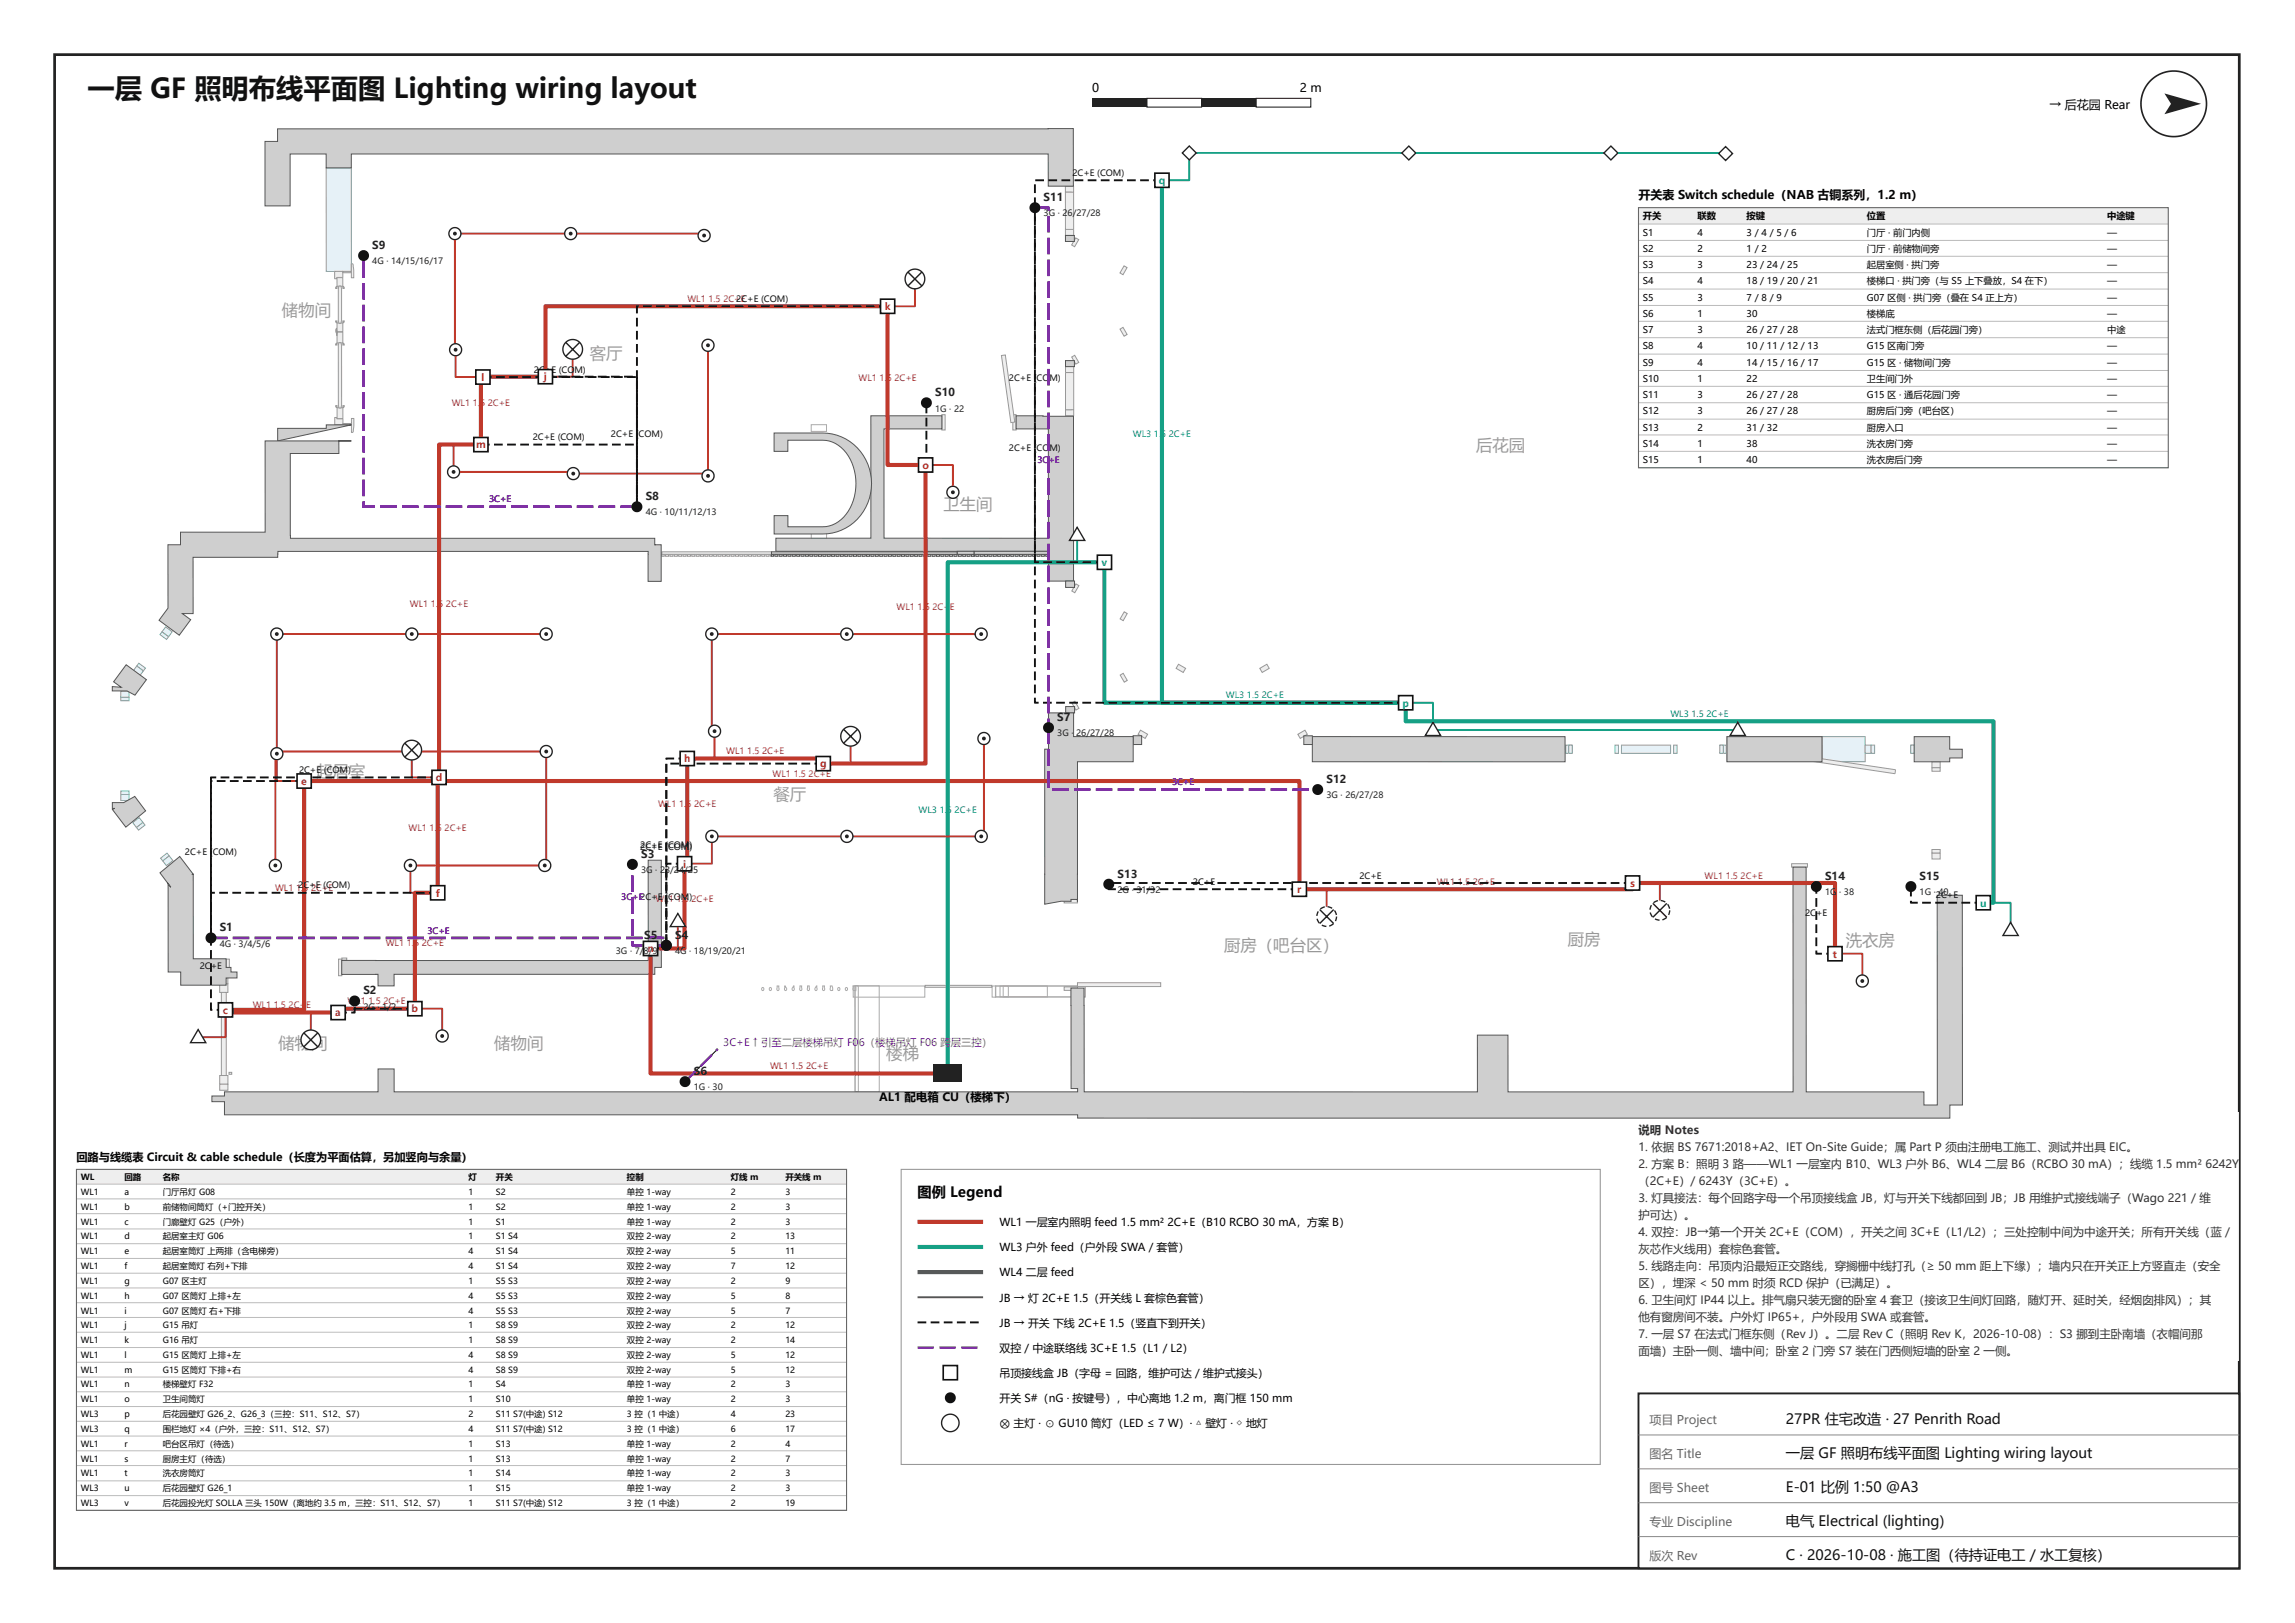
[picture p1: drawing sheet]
<svg xmlns="http://www.w3.org/2000/svg" width="420mm" height="297mm" viewBox="0 0 420 297" stroke-linecap="round" stroke-linejoin="round" font-family="sans-serif">
<defs><g id="words">
<text font-size="5" fill="#111" x="16" y="18">一层 GF 照明布线平面图 Lighting wiring layout</text>
<g font-size="3" fill="#9a9a9a">
<text x="51.6" y="57.9">储物间</text>
<text x="108" y="65.7">客厅</text>
<text x="270.3" y="82.6">后花园</text>
<text x="172.8" y="93.4">卫生间</text>
<text x="57.9" y="142.3">起居室</text>
<text x="141.6" y="146.4">餐厅</text>
<text x="224.1" y="173.9">厨房（吧台区）</text>
<text x="287.1" y="172.9">厨房</text>
<text x="338" y="173.2">洗衣房</text>
<text x="51" y="192">储物间</text>
<text x="90.5" y="192">储物间</text>
<text x="162.3" y="193.7">楼梯</text>
</g>
<text font-size="2.6" x="168" y="219">图例 Legend</text>
<g font-size="2.6" fill="#111">
<text x="327" y="260.6">27PR 住宅改造 · 27 Penrith Road</text>
<text x="327" y="266.8">一层 GF 照明布线平面图 Lighting wiring layout</text>
<text x="327" y="273">E-01 比例 1:50 @A3</text>
<text x="327" y="279.2">电气 Electrical (lighting)</text>
<text x="327" y="285.4">C · 2026-10-08 · 施工图（待持证电工 / 水工复核）</text>
</g>
<g font-size="2.2">
<text x="200" y="16.8">0</text>
<text x="238" y="16.8">2 m</text>
<text x="375.2" y="20">→ 后花园 Rear</text>
<text x="300" y="36.5">开关表 Switch schedule（NAB 古铜系列，1.2 m）</text>
</g>
<g font-size="2.2" fill="#666">
<text x="302" y="260.6">项目 Project</text>
<text x="302" y="266.8">图名 Title</text>
<text x="302" y="273">图号 Sheet</text>
<text x="302" y="279.2">专业 Discipline</text>
<text x="302" y="285.4">版次 Rev</text>
</g>
<text font-size="2.1" x="161" y="201.4">AL1 配电箱 CU（楼梯下）</text>
<g font-size="2.1" fill="#333">
<text x="300" y="207.6">说明 Notes</text>
<text x="300" y="210.7">1. 依据 BS 7671:2018+A2、IET On-Site Guide；属 Part P 须由注册电工施工、测试并出具 EIC。</text>
<text x="300" y="213.8">2. 方案 B：照明 3 路——WL1 一层室内 B10、WL3 户外 B6、WL4 二层 B6（RCBO 30 mA）；线缆 1.5 mm²</text>
<text x="403.8" y="213.8">6242Y</text>
<text x="300" y="216.9">（2C+E）/ 6243Y（3C+E）。</text>
<text x="300" y="220">3. 灯具接法：每个回路字母一个吊顶接线盒 JB，灯与开关下线都回到 JB；JB 用维护式接线端子（Wago 221 / 维</text>
<text x="300" y="223.1">护可达）。</text>
<text x="300" y="226.2">4. 双控：JB→第一个开关 2C+E（COM），开关之间 3C+E（L1/L2）；三处控制中间为中途开关；所有开关线（蓝 /</text>
<text x="300" y="229.3">灰芯作火线用）套棕色套管。</text>
<text x="300" y="232.4">5. 线路走向：吊顶内沿最短正交路线，穿搁栅中线打孔（≥ 50 mm 距上下缘）；墙内只在开关正上方竖直走（安全</text>
<text x="300" y="235.5">区），埋深 &lt; 50 mm 时须 RCD 保护（已满足）。</text>
<text x="300" y="238.6">6. 卫生间灯 IP44 以上。排气扇只装无窗的卧室 4 套卫（接该卫生间灯回路，随灯开、延时关，经烟囱排风）；其</text>
<text x="300" y="241.7">他有窗房间不装。户外灯 IP65+，户外段用 SWA 或套管。</text>
<text x="300" y="244.8">7. 一层 S7 在法式门框东侧（Rev J）。二层 Rev C（照明 Rev K，2026-10-08）：S3 挪到主卧南墙（衣帽间那</text>
<text x="300" y="247.9">面墙）主卧一侧、墙中间；卧室 2 门旁 S7 装在门西侧短墙的卧室 2 一侧。</text>
</g>
<g font-size="2" fill="#222">
<text x="191.1" y="36.8">S11</text>
<text x="68.2" y="45.6">S9</text>
<text x="171.2" y="72.5">S10</text>
<text x="118.2" y="91.5">S8</text>
<text x="193.6" y="132">S7</text>
<text x="242.9" y="143.3">S12</text>
<text x="117.4" y="157">S3</text>
<text x="204.6" y="160.6">S13</text>
<text x="334.2" y="161">S14</text>
<text x="351.5" y="161">S15</text>
<text x="40.2" y="170.4">S1</text>
<text x="118" y="171.8">S</text>
<text x="119.2" y="171.8">5</text>
<text x="123.6" y="171.8">S4</text>
<text x="66.5" y="182">S2</text>
<text x="127" y="196.7">S6</text>
</g>
<g font-size="2">
<text x="14" y="212.5">回路与线缆表 Circuit &amp; cable schedule（长度为平面估算，另加竖向与余量）</text>
<text x="183" y="224.4">WL1 一层室内照明 feed 1.5 mm² 2C+E（B10 RCBO 30 mA，方案 B）</text>
<text x="183" y="229">WL3 户外 feed（户外段 SWA / 套管）</text>
<text x="183" y="233.6">WL4 二层 feed</text>
<text x="183" y="238.2">JB → 灯 2C+E 1.5（开关线 L 套棕色套管）</text>
<text x="183" y="242.8">JB → 开关 下线 2C+E 1.5（竖直下到开关）</text>
<text x="183" y="247.4">双控 / 中途联络线 3C+E 1.5（L1 / L2）</text>
<text x="183" y="252">吊顶接线盒 JB（字母 = 回路，维护可达 / 维护式接头）</text>
<text x="183" y="256.6">开关 S#（nG · 按键号），中心离地 1.2 m，离门框 150 mm</text>
<text x="183" y="261.2">⊗ 主灯 · ⊙ GU10 筒灯（LED ≤ 7 W）· △ 壁灯 · ◇ 地灯</text>
</g>
<g font-size="1.9" fill="#7a2fb5">
<text x="132.4" y="191.4">3C+E ↑ 引至二层楼梯吊灯 F0</text>
<text x="157.2" y="191.4">6（楼梯吊灯 F06 跨</text>
<text x="174.1" y="191.4">层三控）</text>
</g>
<g font-size="1.8" fill="#16a085">
<text x="212.1" y="33.7">q</text>
<text x="201.7" y="103.6">v</text>
<text x="256.8" y="129.3">p</text>
<text x="362.5" y="165.9">u</text>
</g>
<g font-size="1.8" fill="#c0392b">
<text x="162" y="56.7">k</text>
<text x="88.2" y="69.7">l</text>
<text x="99.6" y="69.6">j</text>
<text x="87.2" y="82.1">m</text>
<text x="168.9" y="85.8">o</text>
<text x="55.2" y="143.6">e</text>
<text x="79.8" y="143">d</text>
<text x="125.2" y="139.5">h</text>
<text x="150.1" y="140.4">g</text>
<text x="125.1" y="158.8">i</text>
<text x="79.8" y="164.1">f</text>
<text x="237.5" y="163.4">r</text>
<text x="298.5" y="162.3">s</text>
<text x="335.6" y="175.2">t</text>
<text x="40.8" y="185.5">c</text>
<text x="61.4" y="186">a</text>
<text x="75.4" y="185.3">b</text>
</g>
<g font-size="1.7">
<text x="300.8" y="40.1">开关</text>
<text x="310.8" y="40.1">联数</text>
<text x="319.8" y="40.1">按键</text>
<text x="341.8" y="40.1">位置</text>
<text x="385.8" y="40.1">中途键</text>
<text x="300.8" y="43.1">S1</text>
<text x="300.8" y="46.1">S2</text>
<text x="310.8" y="43.1">4</text>
<text x="310.8" y="46.1">2</text>
<text x="319.8" y="43.1">3 / 4 / 5 / 6</text>
<text x="319.8" y="46.1">1 / 2</text>
<text x="341.8" y="43.1">门厅 · 前门内侧</text>
<text x="341.8" y="46.1">门厅 · 前储物间旁</text>
<text x="385.8" y="43.1">—</text>
<text x="385.8" y="46.1">—</text>
<text x="300.8" y="49.1">S3</text>
<text x="300.8" y="52">S4</text>
<text x="310.8" y="49.1">3</text>
<text x="310.8" y="52">4</text>
<text x="319.8" y="49.1">23 / 24 / 25</text>
<text x="319.8" y="52">18 / 19 / 20 / 21</text>
<text x="341.8" y="49.1">起居室侧 · 拱门旁</text>
<text x="341.8" y="52">楼梯口 · 拱门旁（与 S5 上下叠放，S4 在下）</text>
<text x="385.8" y="49.1">—</text>
<text x="385.8" y="52">—</text>
<text x="300.8" y="55">S5</text>
<text x="300.8" y="58">S6</text>
<text x="310.8" y="55">3</text>
<text x="310.8" y="58">1</text>
<text x="319.8" y="55">7 / 8 / 9</text>
<text x="319.8" y="58">30</text>
<text x="341.8" y="55">G07 区侧 · 拱门旁（叠在 S4 正上方）</text>
<text x="341.8" y="58">楼梯底</text>
<text x="385.8" y="55">—</text>
<text x="385.8" y="58">—</text>
<text x="300.8" y="61">S7</text>
<text x="300.8" y="63.9">S8</text>
<text x="310.8" y="61">3</text>
<text x="310.8" y="63.9">4</text>
<text x="319.8" y="61">26 / 27 / 28</text>
<text x="319.8" y="63.9">10 / 11 / 12 / 13</text>
<text x="341.8" y="61">法式门框东侧（后花园门旁）</text>
<text x="341.8" y="63.9">G15 区南门旁</text>
<text x="385.8" y="61">中途</text>
<text x="385.8" y="63.9">—</text>
<text x="300.8" y="66.9">S9</text>
<text x="300.8" y="69.9">S10</text>
<text x="310.8" y="66.9">4</text>
<text x="310.8" y="69.9">1</text>
<text x="319.8" y="66.9">14 / 15 / 16 / 17</text>
<text x="319.8" y="69.9">22</text>
<text x="341.8" y="66.9">G15 区 · 储物间门旁</text>
<text x="341.8" y="69.9">卫生间门外</text>
<text x="385.8" y="66.9">—</text>
<text x="385.8" y="69.9">—</text>
<text x="300.8" y="72.9">S11</text>
<text x="300.8" y="75.8">S12</text>
<text x="310.8" y="72.9">3</text>
<text x="310.8" y="75.8">3</text>
<text x="319.8" y="72.9">26 / 27 / 28</text>
<text x="319.8" y="75.8">26 / 27 / 28</text>
<text x="341.8" y="72.9">G15 区 · 通后花园门旁</text>
<text x="341.8" y="75.8">厨房后门旁（吧台区）</text>
<text x="385.8" y="72.9">—</text>
<text x="385.8" y="75.8">—</text>
<text x="300.8" y="78.8">S13</text>
<text x="300.8" y="81.8">S14</text>
<text x="310.8" y="78.8">2</text>
<text x="310.8" y="81.8">1</text>
<text x="319.8" y="78.8">31 / 32</text>
<text x="319.8" y="81.8">38</text>
<text x="341.8" y="78.8">厨房入口</text>
<text x="341.8" y="81.8">洗衣房门旁</text>
<text x="385.8" y="78.8">—</text>
<text x="385.8" y="81.8">—</text>
<text x="300.8" y="84.8">S15</text>
<text x="310.8" y="84.8">1</text>
<text x="319.8" y="84.8">40</text>
<text x="341.8" y="84.8">洗衣房后门旁</text>
<text x="385.8" y="84.8">—</text>
</g>
<g font-size="1.6" fill="#111">
<text x="196.4" y="32.2">2C+E (COM)</text>
<text x="134.8" y="55.2">2C+E (COM)</text>
<text x="97.8" y="68.2">2</text>
<text x="98.7" y="68.2">C+E (CO</text>
<text x="105.2" y="68.2">M)</text>
<text x="184.7" y="69.6">2C+E (CO</text>
<text x="192.2" y="69.6">M)</text>
<text x="97.6" y="80.6">2C+E (COM)</text>
<text x="111.9" y="80">2C+E (COM)</text>
<text x="184.7" y="82.5">2C+E (CO</text>
<text x="192.2" y="82.5">M)</text>
<text x="54.7" y="141.5">2C+E (COM)</text>
<text x="117.2" y="155.6">2C+E (COM</text>
<text x="117.2" y="155.1">2C+E (COM</text>
<text x="126.2" y="155.6">)</text>
<text x="126.2" y="155.1">)</text>
<text x="33.9" y="156.5">2C+E (COM)</text>
<text x="218.4" y="161.9">2C+E</text>
<text x="248.9" y="160.8">2C+E</text>
<text x="54.6" y="162.6">2C+E (COM)</text>
<text x="120.4" y="164.7">E</text>
<text x="330.5" y="167.6">2C+E</text>
<text x="354.5" y="164.4">2C+E</text>
<text x="36.6" y="177.4">2C+E</text>
</g>
<g font-size="1.6" fill="#222">
<text x="191.1" y="39.6">3</text>
<text x="192" y="39.6">G · 2</text>
<text x="195.5" y="39.6">6/27/28</text>
<text x="68.2" y="48.4">4G · 14/15/16/17</text>
<text x="171.2" y="75.3">1G · 22</text>
<text x="118.2" y="94.3">4G · 10/11/12/13</text>
<text x="193.6" y="134.8">3G ·</text>
<text x="197" y="134.8">26/27/28</text>
<text x="242.9" y="146.1">3G · 26/27/28</text>
<text x="117.4" y="159.8">3G · 23/24/25</text>
<text x="204.6" y="163.4">2G · 31/32</text>
<text x="334.2" y="163.8">1G</text>
<text x="336.8" y="163.8">· 38</text>
<text x="351.5" y="163.8">1G ·</text>
<text x="354.9" y="163.8">40</text>
<text x="40.2" y="173.2">4G · 3/4/5/6</text>
<text x="112.8" y="174.6">3G · 7/8n</text>
<text x="118.8" y="174.6">/9</text>
<text x="123.6" y="174.6">4G · 18/19/20/21</text>
<text x="66.5" y="184.8">2G · 1/2</text>
<text x="127" y="199.5">1G · 30</text>
</g>
<g font-size="1.6" fill="#c0392b">
<text x="125.9" y="55.2">WL1</text>
<text x="129.7" y="55.2">1.5</text>
<text x="132.4" y="55.2">2C+E</text>
<text x="157.2" y="69.8">WL1</text>
<text x="161" y="69.8">1.5</text>
<text x="163.8" y="69.8">2C+E</text>
<text x="82.7" y="74.4">WL1</text>
<text x="86.6" y="74.4">1.5</text>
<text x="89.3" y="74.4">2C+E</text>
<text x="75.1" y="111">WL1</text>
<text x="78.9" y="111">1.5</text>
<text x="81.6" y="111">2C+E</text>
<text x="164.1" y="111.6">WL1</text>
<text x="168" y="111.6">1.5</text>
<text x="170.7" y="111.6">2C+</text>
<text x="173.9" y="111.6">E</text>
<text x="133" y="138">WL1</text>
<text x="136.8" y="138">1.5</text>
<text x="139.5" y="138">2C+E</text>
<text x="141.5" y="142.1">WL1</text>
<text x="145.3" y="142.1">1.5</text>
<text x="148.1" y="142.1">2C+E</text>
<text x="120.5" y="147.6">WL1</text>
<text x="124.4" y="147.6">1.5</text>
<text x="127.1" y="147.6">2C+E</text>
<text x="74.8" y="152">WL1</text>
<text x="78.7" y="152">1.5</text>
<text x="81.4" y="152">2C+E</text>
<text x="263.1" y="161.9">WL1</text>
<text x="266.9" y="161.9">1.5</text>
<text x="269.7" y="161.9">2C+E</text>
<text x="312.1" y="160.8">WL1</text>
<text x="316" y="160.8">1.5</text>
<text x="318.7" y="160.8">2C+E</text>
<text x="50.4" y="163.1">WL1</text>
<text x="54.2" y="163.1">1.5</text>
<text x="56.9" y="163.1">2C+E</text>
<text x="122.5" y="165">1</text>
<text x="123.9" y="165">1.5</text>
<text x="70.6" y="173.2">WL1</text>
<text x="74.5" y="173.2">1.5</text>
<text x="77.2" y="173.2">2C+E</text>
<text x="46.3" y="184.5">WL1</text>
<text x="50.1" y="184.5">1.5</text>
<text x="52.9" y="184.5">2C+</text>
<text x="56" y="184.5">E</text>
<text x="63.6" y="183.8">WL1</text>
<text x="67.5" y="183.8">1.5</text>
<text x="70.2" y="183.8">2C+E</text>
<text x="141" y="195.6">WL1</text>
<text x="144.8" y="195.6">1.5</text>
<text x="147.6" y="195.6">2C+E</text>
</g>
<g font-size="1.6" fill="#16a085">
<text x="207.4" y="80">WL3</text>
<text x="211.3" y="80">1.5</text>
<text x="214" y="80">2C+E</text>
<text x="224.5" y="127.8">WL3</text>
<text x="228.3" y="127.8">1.5</text>
<text x="231" y="127.8">2C+E</text>
<text x="305.8" y="131.2">WL3</text>
<text x="309.7" y="131.2">1.5</text>
<text x="312.4" y="131.2">2C+E</text>
<text x="168.2" y="148.9">WL3</text>
<text x="172.1" y="148.9">1.5</text>
<text x="174.8" y="148.9">2C+E</text>
</g>
<g font-size="1.6" fill="#7a2fb5">
<text x="189.9" y="84.8">3C</text>
<text x="191.9" y="84.8">+E</text>
<text x="89.6" y="91.9">3C+E</text>
<text x="214.6" y="143.7">3C+E</text>
<text x="113.8" y="164.8">3C</text>
<text x="115.8" y="164.8">+E2C+WL(COM)2C+E</text>
<text x="78.3" y="170.8">3C+E</text>
</g>
<g font-size="1.5">
<text x="14.8" y="216">WL</text>
<text x="22.8" y="216">回路</text>
<text x="29.8" y="216">名称</text>
<text x="85.8" y="216">灯</text>
<text x="90.8" y="216">开关</text>
<text x="114.8" y="216">控制</text>
<text x="133.8" y="216">灯线 m</text>
<text x="143.8" y="216">开关线 m</text>
<text x="14.8" y="218.7">WL1</text>
<text x="14.8" y="221.4">WL1</text>
<text x="22.8" y="218.7">a</text>
<text x="22.8" y="221.4">b</text>
<text x="29.8" y="218.7">门厅吊灯 G08</text>
<text x="29.8" y="221.4">前储物间筒灯（+门控开关）</text>
<text x="85.8" y="218.7">1</text>
<text x="85.8" y="221.4">1</text>
<text x="90.8" y="218.7">S2</text>
<text x="90.8" y="221.4">S2</text>
<text x="114.8" y="218.7">单控 1-way</text>
<text x="114.8" y="221.4">单控 1-way</text>
<text x="133.8" y="218.7">2</text>
<text x="133.8" y="221.4">2</text>
<text x="143.8" y="218.7">3</text>
<text x="143.8" y="221.4">3</text>
<text x="14.8" y="224.1">WL1</text>
<text x="14.8" y="226.8">WL1</text>
<text x="22.8" y="224.1">c</text>
<text x="22.8" y="226.8">d</text>
<text x="29.8" y="224.1">门廊壁灯 G25（户外）</text>
<text x="29.8" y="226.8">起居室主灯 G06</text>
<text x="85.8" y="224.1">1</text>
<text x="85.8" y="226.8">1</text>
<text x="90.8" y="224.1">S1</text>
<text x="90.8" y="226.8">S1 S4</text>
<text x="114.8" y="224.1">单控 1-way</text>
<text x="114.8" y="226.8">双控 2-way</text>
<text x="133.8" y="224.1">2</text>
<text x="133.8" y="226.8">2</text>
<text x="143.8" y="224.1">3</text>
<text x="143.8" y="226.8">13</text>
<text x="14.8" y="229.5">WL1</text>
<text x="14.8" y="232.2">WL1</text>
<text x="22.8" y="229.5">e</text>
<text x="22.8" y="232.2">f</text>
<text x="29.8" y="229.5">起居室筒灯 上两排（含电梯旁）</text>
<text x="29.8" y="232.2">起居室筒灯 右列+下排</text>
<text x="85.8" y="229.5">4</text>
<text x="85.8" y="232.2">4</text>
<text x="90.8" y="229.5">S1 S4</text>
<text x="90.8" y="232.2">S1 S4</text>
<text x="114.8" y="229.5">双控 2-way</text>
<text x="114.8" y="232.2">双控 2-way</text>
<text x="133.8" y="229.5">5</text>
<text x="133.8" y="232.2">7</text>
<text x="143.8" y="229.5">11</text>
<text x="143.8" y="232.2">12</text>
<text x="14.8" y="234.9">WL1</text>
<text x="14.8" y="237.7">WL1</text>
<text x="22.8" y="234.9">g</text>
<text x="22.8" y="237.7">h</text>
<text x="29.8" y="234.9">G07 区主灯</text>
<text x="29.8" y="237.7">G07 区筒灯 上排+左</text>
<text x="85.8" y="234.9">1</text>
<text x="85.8" y="237.7">4</text>
<text x="90.8" y="234.9">S5 S3</text>
<text x="90.8" y="237.7">S5 S3</text>
<text x="114.8" y="234.9">双控 2-way</text>
<text x="114.8" y="237.7">双控 2-way</text>
<text x="133.8" y="234.9">2</text>
<text x="133.8" y="237.7">5</text>
<text x="143.8" y="234.9">9</text>
<text x="143.8" y="237.7">8</text>
<text x="14.8" y="240.4">WL1</text>
<text x="14.8" y="243.1">WL1</text>
<text x="14.8" y="245.8">WL1</text>
<text x="22.8" y="240.4">i</text>
<text x="22.8" y="243.1">j</text>
<text x="22.8" y="245.8">k</text>
<text x="29.8" y="240.4">G07 区筒灯 右+下排</text>
<text x="29.8" y="243.1">G15 吊灯</text>
<text x="29.8" y="245.8">G16 吊灯</text>
<text x="85.8" y="240.4">4</text>
<text x="85.8" y="243.1">1</text>
<text x="85.8" y="245.8">1</text>
<text x="90.8" y="240.4">S5 S3</text>
<text x="90.8" y="243.1">S8 S9</text>
<text x="90.8" y="245.8">S8 S9</text>
<text x="114.8" y="240.4">双控 2-way</text>
<text x="114.8" y="243.1">双控 2-way</text>
<text x="114.8" y="245.8">双控 2-way</text>
<text x="133.8" y="240.4">5</text>
<text x="133.8" y="243.1">2</text>
<text x="133.8" y="245.8">2</text>
<text x="143.8" y="240.4">7</text>
<text x="143.8" y="243.1">12</text>
<text x="143.8" y="245.8">14</text>
<text x="14.8" y="248.5">WL1</text>
<text x="14.8" y="251.2">WL1</text>
<text x="22.8" y="248.5">l</text>
<text x="22.8" y="251.2">m</text>
<text x="29.8" y="248.5">G15 区筒灯 上排+左</text>
<text x="29.8" y="251.2">G15 区筒灯 下排+右</text>
<text x="85.8" y="248.5">4</text>
<text x="85.8" y="251.2">4</text>
<text x="90.8" y="248.5">S8 S9</text>
<text x="90.8" y="251.2">S8 S9</text>
<text x="114.8" y="248.5">双控 2-way</text>
<text x="114.8" y="251.2">双控 2-way</text>
<text x="133.8" y="248.5">5</text>
<text x="133.8" y="251.2">5</text>
<text x="143.8" y="248.5">12</text>
<text x="143.8" y="251.2">12</text>
<text x="14.8" y="253.9">WL1</text>
<text x="14.8" y="256.6">WL1</text>
<text x="22.8" y="253.9">n</text>
<text x="22.8" y="256.6">o</text>
<text x="29.8" y="253.9">楼梯壁灯 F32</text>
<text x="29.8" y="256.6">卫生间筒灯</text>
<text x="85.8" y="253.9">1</text>
<text x="85.8" y="256.6">1</text>
<text x="90.8" y="253.9">S4</text>
<text x="90.8" y="256.6">S10</text>
<text x="114.8" y="253.9">单控 1-way</text>
<text x="114.8" y="256.6">单控 1-way</text>
<text x="133.8" y="253.9">2</text>
<text x="133.8" y="256.6">2</text>
<text x="143.8" y="253.9">3</text>
<text x="143.8" y="256.6">3</text>
<text x="14.8" y="259.4">WL3</text>
<text x="14.8" y="262.1">WL3</text>
<text x="22.8" y="259.4">p</text>
<text x="22.8" y="262.1">q</text>
<text x="29.8" y="259.4">后花园壁灯 G26_2、G26_3（三控：S11、S12、S7）</text>
<text x="29.8" y="262.1">围栏地灯 ×4（户外，三控：S11、S12、S7）</text>
<text x="85.8" y="259.4">2</text>
<text x="85.8" y="262.1">4</text>
<text x="90.8" y="259.4">S11 S7(中途) S12</text>
<text x="90.8" y="262.1">S11 S7(中途) S12</text>
<text x="114.8" y="259.4">3 控（1 中途）</text>
<text x="114.8" y="262.1">3 控（1 中途）</text>
<text x="133.8" y="259.4">4</text>
<text x="133.8" y="262.1">6</text>
<text x="143.8" y="259.4">23</text>
<text x="143.8" y="262.1">17</text>
<text x="14.8" y="264.8">WL1</text>
<text x="14.8" y="267.5">WL1</text>
<text x="22.8" y="264.8">r</text>
<text x="22.8" y="267.5">s</text>
<text x="29.8" y="264.8">吧台区吊灯（待选）</text>
<text x="29.8" y="267.5">厨房主灯（待选）</text>
<text x="85.8" y="264.8">1</text>
<text x="85.8" y="267.5">1</text>
<text x="90.8" y="264.8">S13</text>
<text x="90.8" y="267.5">S13</text>
<text x="114.8" y="264.8">单控 1-way</text>
<text x="114.8" y="267.5">单控 1-way</text>
<text x="133.8" y="264.8">2</text>
<text x="133.8" y="267.5">2</text>
<text x="143.8" y="264.8">4</text>
<text x="143.8" y="267.5">7</text>
<text x="14.8" y="270.2">WL1</text>
<text x="14.8" y="272.9">WL3</text>
<text x="14.8" y="275.6">WL3</text>
<text x="22.8" y="270.2">t</text>
<text x="22.8" y="272.9">u</text>
<text x="22.8" y="275.6">v</text>
<text x="29.8" y="270.2">洗衣房筒灯</text>
<text x="29.8" y="272.9">后花园壁灯 G26_1</text>
<text x="29.8" y="275.6">后花园投光灯 SOLLA 三头 150W（离地约 3.5 m，三控：S11、S12、S7）</text>
<text x="85.8" y="270.2">1</text>
<text x="85.8" y="272.9">1</text>
<text x="85.8" y="275.6">1</text>
<text x="90.8" y="270.2">S14</text>
<text x="90.8" y="272.9">S15</text>
<text x="90.8" y="275.6">S11 S7(中途) S12</text>
<text x="114.8" y="270.2">单控 1-way</text>
<text x="114.8" y="272.9">单控 1-way</text>
<text x="114.8" y="275.6">3 控（1 中途）</text>
<text x="133.8" y="270.2">2</text>
<text x="133.8" y="272.9">2</text>
<text x="133.8" y="275.6">2</text>
<text x="143.8" y="270.2">3</text>
<text x="143.8" y="272.9">3</text>
<text x="143.8" y="275.6">19</text>
</g>
</g></defs>
<path d="M10 10h400v277h-400z" fill="none" stroke="#222" stroke-width=".5"/>
<path d="M300 255h110v32h-110z" fill="#fff"/>
<path d="M300 255h110v32h-110z" fill="none" stroke="#222" stroke-width=".35"/>
<path d="M300 262.6h110M300 268.8h110M300 275h110M300 281.2h110" fill="none" stroke="#888" stroke-width=".18"/>
<circle cx="398" cy="19" r="6" fill="none" stroke="#222" stroke-width=".3"/>
<g fill="#222">
<path d="M396.3 17.1l6.7 1.9-6.7 1.9 1.2-1.9z"/>
<path d="M200 18h10v1.6h-10z"/>
</g>
<path d="M210 18h10v1.6h-10z" fill="#fff"/>
<path d="M210 18h10v1.6h-10z" fill="none" stroke="#222" stroke-width=".2"/>
<path d="M220 18h10v1.6h-10z" fill="#222"/>
<path d="M230 18h10v1.6h-10z" fill="#fff"/>
<path d="M230 18h10v1.6h-10z" fill="none" stroke="#222" stroke-width=".2"/>
<path d="M298 203.6h112v45.4h-112z" fill="#fff"/>
<g fill="none" stroke="#aaa" stroke-width=".18">
<path d="M148.5 77.7h2.8v1.2h-2.8zM148.5 97.4h2.8v1.3h-2.8zM142.3 180.4h.3v.4a.24 .24 0 0 1 0 .4 .24 .24 0 0 1-.4-.1zM143.7 180.4l.2 .3a.25 .25 0 0 1 .2 .4 .25 .25 0 0 1-.5 0zM145.3 180.4l.1 .4a.24 .24 0 0 1 0 .4 .24 .24 0 0 1-.4-.1zM146.5 180.4h.3v.4a.24 .24 0 0 1 0 .4 .24 .24 0 0 1-.4-.1zM147.8 180.4h.4v.4a.24 .24 0 0 1 0 .4 .24 .24 0 0 1-.4-.1zM149.5 180.4v.4a.24 .24 0 0 1 .1 .4 .24 .24 0 0 1-.4-.1zM150.6 180.4h.4l-.1 .4a.24 .24 0 0 1 .1 .4 .24 .24 0 0 1-.4-.1zM152 180.4h.3l.2 .4a.27 .27 0 0 1-.2 .4 .27 .27 0 0 1-.3-.2zM156.2 180.4h.3l.2 .3v.6l-.5-.1zM156.2 180.4h13.1v2.1h-13.1z"/>
<path d="M156.5 180.4h4.5v19.4h-4.4zM156.5 180.4h.6l.1 19.4h-.6zM181.6 180.4h.7v2.1h-.7zM182.3 180.4h2.3v2h-2.3zM182.3 180.4h9.5v2h-9.5zM183.1 180.4h15.6v2h-15.6zM183.7 180.4h15v2h-15z"/>
<circle cx="139.6" cy="181" r=".25"/>
<circle cx="141" cy="181" r=".25"/>
<circle cx="153.5" cy="181" r=".25"/>
<circle cx="154.9" cy="181" r=".25"/>
</g>
<path d="M333.6 134.8h7.9v4.6h-7.9z" fill="#e6f0f8"/>
<path d="M333.6 134.8h7.9v4.6h-7.9z" fill="none" stroke="#7a9cb8" stroke-width=".18"/>
<path d="M59.7 30.7h4.6v19h-4.6z" fill="#e6f0f8"/>
<path d="M59.7 30.7h4.6v19h-4.6z" fill="none" stroke="#7a9cb8" stroke-width=".18"/>
<path d="M25.4 121.4l1.2 .9-.4 .5-1.2-.9z" fill="#e6f0f8"/>
<path d="M25.4 121.4l1.2 .9-.4 .5-1.2-.9z" fill="none" stroke="#7a9cb8" stroke-width=".18"/>
<path d="M29.7 115.6l1.2 .9-.4 .5-1.2-.9z" fill="#e6f0f8"/>
<path d="M29.7 115.6l1.2 .9-.4 .5-1.2-.9z" fill="none" stroke="#7a9cb8" stroke-width=".18"/>
<path d="M25 121.9l1.2 .9-.6 .9-1.2-.9z" fill="#e6f0f8"/>
<path d="M25 121.9l1.2 .9-.6 .9-1.2-.9z" fill="none" stroke="#7a9cb8" stroke-width=".18"/>
<path d="M30.3 114.7l1.2 .9-.6 .9-1.2-.9z" fill="#e6f0f8"/>
<path d="M30.3 114.7l1.2 .9-.6 .9-1.2-.9z" fill="none" stroke="#7a9cb8" stroke-width=".18"/>
<path d="M22.1 127.6h1.5v.6h-1.5z" fill="#e6f0f8"/>
<path d="M22.1 127.6h1.5v.6h-1.5z" fill="none" stroke="#7a9cb8" stroke-width=".18"/>
<path d="M22.1 144.8h1.5v.6h-1.5z" fill="#e6f0f8"/>
<path d="M22.1 144.8h1.5v.6h-1.5z" fill="none" stroke="#7a9cb8" stroke-width=".18"/>
<path d="M22.1 126.5h1.5v1.1h-1.5z" fill="#e6f0f8"/>
<path d="M22.1 126.5h1.5v1.1h-1.5z" fill="none" stroke="#7a9cb8" stroke-width=".18"/>
<path d="M22.1 145.4h1.5v1.1h-1.5z" fill="#e6f0f8"/>
<path d="M22.1 145.4h1.5v1.1h-1.5z" fill="none" stroke="#7a9cb8" stroke-width=".18"/>
<path d="M29.4 157l1.2-.9 .4 .5-1.2 .9z" fill="#e6f0f8"/>
<path d="M29.4 157l1.2-.9 .4 .5-1.2 .9z" fill="none" stroke="#7a9cb8" stroke-width=".18"/>
<path d="M25 151.4l1.2-.9 .3 .5-1.1 .9z" fill="#e6f0f8"/>
<path d="M25 151.4l1.2-.9 .3 .5-1.1 .9z" fill="none" stroke="#7a9cb8" stroke-width=".18"/>
<path d="M29.8 157.5l1.2-.9 .7 .9-1.2 .9z" fill="#e6f0f8"/>
<path d="M29.8 157.5l1.2-.9 .7 .9-1.2 .9z" fill="none" stroke="#7a9cb8" stroke-width=".18"/>
<path d="M24.3 150.5l1.2-.9 .7 .9-1.2 .9z" fill="#e6f0f8"/>
<path d="M24.3 150.5l1.2-.9 .7 .9-1.2 .9z" fill="none" stroke="#7a9cb8" stroke-width=".18"/>
<path d="M296.9 136.4h9v1.5h-9z" fill="#e6f0f8"/>
<path d="M296.9 136.4h9v1.5h-9z" fill="none" stroke="#7a9cb8" stroke-width=".18"/>
<path d="M286.7 136.4h1.1v1.5h-1.1z" fill="#e6f0f8"/>
<path d="M286.7 136.4h1.1v1.5h-1.1z" fill="none" stroke="#7a9cb8" stroke-width=".18"/>
<path d="M315 136.4h1.1v1.5h-1.1z" fill="#e6f0f8"/>
<path d="M315 136.4h1.1v1.5h-1.1z" fill="none" stroke="#7a9cb8" stroke-width=".18"/>
<path d="M287.2 136.4h.7v1.5h-.7z" fill="#e6f0f8"/>
<path d="M287.2 136.4h.7v1.5h-.7z" fill="none" stroke="#7a9cb8" stroke-width=".18"/>
<path d="M295.7 136.4h.6v1.5h-.6z" fill="#e6f0f8"/>
<path d="M295.7 136.4h.6v1.5h-.6z" fill="none" stroke="#7a9cb8" stroke-width=".18"/>
<path d="M306.4 136.4h.7v1.5h-.7z" fill="#e6f0f8"/>
<path d="M306.4 136.4h.7v1.5h-.7z" fill="none" stroke="#7a9cb8" stroke-width=".18"/>
<path d="M314.9 136.4h.6v1.5h-.6z" fill="#e6f0f8"/>
<path d="M314.9 136.4h.6v1.5h-.6z" fill="none" stroke="#7a9cb8" stroke-width=".18"/>
<path d="M341.5 136.4h1.1v1.5h-1.1z" fill="#e6f0f8"/>
<path d="M341.5 136.4h1.1v1.5h-1.1z" fill="none" stroke="#7a9cb8" stroke-width=".18"/>
<path d="M349.9 136.4h1.1v1.5h-1.1z" fill="#e6f0f8"/>
<path d="M349.9 136.4h1.1v1.5h-1.1z" fill="none" stroke="#7a9cb8" stroke-width=".18"/>
<path d="M342.6 136.4h.6v1.5h-.6z" fill="#e6f0f8"/>
<path d="M342.6 136.4h.6v1.5h-.6z" fill="none" stroke="#7a9cb8" stroke-width=".18"/>
<path d="M349.8 136.4h.7v1.5h-.7z" fill="#e6f0f8"/>
<path d="M349.8 136.4h.7v1.5h-.7z" fill="none" stroke="#7a9cb8" stroke-width=".18"/>
<path d="M41.4 175.5h.6v3.1h-.6z" fill="#eee"/>
<path d="M41.4 175.5h.6v3.1h-.6z" fill="none" stroke="#999" stroke-width=".18"/>
<path d="M62 175.5h.6v3.1h-.6z" fill="#eee"/>
<path d="M62 175.5h.6v3.1h-.6z" fill="none" stroke="#999" stroke-width=".18"/>
<path d="M328 138h2.9v.6h-2.9z" fill="#eee"/>
<path d="M328 138h2.9v.6h-2.9z" fill="none" stroke="#999" stroke-width=".18"/>
<path d="M328 158.1h2.9v.6h-2.9z" fill="#eee"/>
<path d="M328 158.1h2.9v.6h-2.9z" fill="none" stroke="#999" stroke-width=".18"/>
<path d="M329.5 138.3l17.5 2.5v.7l-17.5-2.5z" fill="#eee"/>
<path d="M329.5 138.3l17.5 2.5v.7l-17.5-2.5z" fill="none" stroke="#999" stroke-width=".18"/>
<path d="M61.3 76.4h.3l.1 .2 1 .1 .1 1h-1.5z" fill="#eee"/>
<path d="M61.3 76.4h.3l.1 .2 1 .1 .1 1h-1.5z" fill="none" stroke="#999" stroke-width=".18"/>
<path d="M61.3 49.7h1.5l-.1 1-1 .1-.1 .2h-.3z" fill="#eee"/>
<path d="M61.3 49.7h1.5l-.1 1-1 .1-.1 .2h-.3z" fill="none" stroke="#999" stroke-width=".18"/>
<path d="M64.3 76.6h.5v1.6l-.1 .7-.2 .2h-.2z" fill="#eee"/>
<path d="M64.3 76.6h.5v1.6l-.1 .7-.2 .2h-.2z" fill="none" stroke="#999" stroke-width=".18"/>
<path d="M64.3 48.3h.2l.2 .2 .1 2.3h-.5z" fill="#eee"/>
<path d="M64.3 48.3h.2l.2 .2 .1 2.3h-.5z" fill="none" stroke="#999" stroke-width=".18"/>
<path d="M62.8 77.5h1.5v.2h-1.5z" fill="#eee"/>
<path d="M62.8 77.5h1.5v.2h-1.5z" fill="none" stroke="#999" stroke-width=".18"/>
<path d="M62.8 49.7h1.5v.2h-1.5z" fill="#eee"/>
<path d="M62.8 49.7h1.5v.2h-1.5z" fill="none" stroke="#999" stroke-width=".18"/>
<path d="M61.7 74.6h1.1v2h-1.1z" fill="#eee"/>
<path d="M61.7 74.6h1.1v2h-1.1z" fill="none" stroke="#999" stroke-width=".18"/>
<path d="M61.7 60.8h1v2h-1z" fill="#eee"/>
<path d="M61.7 60.8h1v2h-1z" fill="none" stroke="#999" stroke-width=".18"/>
<path d="M61.5 62.9l.2-.1v.3h-.3z" fill="#eee"/>
<path d="M61.5 62.9l.2-.1v.3h-.3z" fill="none" stroke="#999" stroke-width=".18"/>
<path d="M61.5 74.2h.2v.4l-.2-.1z" fill="#eee"/>
<path d="M61.5 74.2h.2v.4l-.2-.1z" fill="none" stroke="#999" stroke-width=".18"/>
<path d="M62.8 62.8l.1 .1 .1 .2h-.2z" fill="#eee"/>
<path d="M62.8 62.8l.1 .1 .1 .2h-.2z" fill="none" stroke="#999" stroke-width=".18"/>
<path d="M62.8 74.2h.2l-.2 .4z" fill="#eee"/>
<path d="M62.8 74.2h.2l-.2 .4z" fill="none" stroke="#999" stroke-width=".18"/>
<path d="M62.1 62.7h.3l.1 .5v10.9l-.1 .6h-.3l-.2-.6v-10.9z" fill="#eee"/>
<path d="M62.1 62.7h.3l.1 .5v10.9l-.1 .6h-.3l-.2-.6v-10.9z" fill="none" stroke="#999" stroke-width=".18"/>
<path d="M61.7 59.1h1v1.6h-1z" fill="#eee"/>
<path d="M61.7 59.1h1v1.6h-1z" fill="none" stroke="#999" stroke-width=".18"/>
<path d="M61.7 50.8h1v1.6h-1z" fill="#eee"/>
<path d="M61.7 50.8h1v1.6h-1z" fill="none" stroke="#999" stroke-width=".18"/>
<path d="M61.5 52.5l.2-.1v.4h-.3z" fill="#eee"/>
<path d="M61.5 52.5l.2-.1v.4h-.3z" fill="none" stroke="#999" stroke-width=".18"/>
<path d="M61.4 58.7h.3v.4l-.2-.1z" fill="#eee"/>
<path d="M61.4 58.7h.3v.4l-.2-.1z" fill="none" stroke="#999" stroke-width=".18"/>
<path d="M62.8 52.4l.1 .1 .1 .3h-.2z" fill="#eee"/>
<path d="M62.8 52.4l.1 .1 .1 .3h-.2z" fill="none" stroke="#999" stroke-width=".18"/>
<path d="M62.8 58.7h.2l-.2 .4z" fill="#eee"/>
<path d="M62.8 58.7h.2l-.2 .4z" fill="none" stroke="#999" stroke-width=".18"/>
<path d="M62.1 52.3h.3l.1 .6v5.7l-.1 .6h-.3l-.2-.6v-5.7z" fill="#eee"/>
<path d="M62.1 52.3h.3l.1 .6v5.7l-.1 .6h-.3l-.2-.6v-5.7z" fill="none" stroke="#999" stroke-width=".18"/>
<path d="M61.6 60.2l.1 1.2v-.9l-.1 .5-.1-.3z" fill="#eee"/>
<path d="M61.6 60.2l.1 1.2v-.9l-.1 .5-.1-.3z" fill="none" stroke="#999" stroke-width=".18"/>
<path d="M353.7 139.4h1.5v1.1h-1.5z" fill="#eee"/>
<path d="M353.7 139.4h1.5v1.1h-1.5z" fill="none" stroke="#999" stroke-width=".18"/>
<path d="M353.7 156.1h1.5v1.1h-1.5z" fill="#eee"/>
<path d="M353.7 156.1h1.5v1.1h-1.5z" fill="none" stroke="#999" stroke-width=".18"/>
<path d="M353.7 140.5h1.5v.6h-1.5z" fill="#eee"/>
<path d="M353.7 140.5h1.5v.6h-1.5z" fill="none" stroke="#999" stroke-width=".18"/>
<path d="M353.7 155.5h1.5v.6h-1.5z" fill="#eee"/>
<path d="M353.7 155.5h1.5v.6h-1.5z" fill="none" stroke="#999" stroke-width=".18"/>
<path d="M40.2 180h1.5v1.6h-1.5z" fill="#eee"/>
<path d="M40.2 180h1.5v1.6h-1.5z" fill="none" stroke="#999" stroke-width=".18"/>
<path d="M40.2 196.8h1.5v1.6h-1.5z" fill="#eee"/>
<path d="M40.2 196.8h1.5v1.6h-1.5z" fill="none" stroke="#999" stroke-width=".18"/>
<path d="M41.9 196.2h.5v.4h-.5z" fill="#eee"/>
<path d="M41.9 196.2h.5v.4h-.5z" fill="none" stroke="#999" stroke-width=".18"/>
<path d="M40.5 181.6h.9v15.2h-.9z" fill="#eee"/>
<path d="M40.5 181.6h.9v15.2h-.9z" fill="none" stroke="#999" stroke-width=".18"/>
<path d="M40.2 178.9h1.5v1.1h-1.5z" fill="#eee"/>
<path d="M40.2 178.9h1.5v1.1h-1.5z" fill="none" stroke="#999" stroke-width=".18"/>
<path d="M40.2 198.4h1.5v1.1h-1.5z" fill="#eee"/>
<path d="M40.2 198.4h1.5v1.1h-1.5z" fill="none" stroke="#999" stroke-width=".18"/>
<path d="M172.4 75.9h.6v2.8h-.6z" fill="#eee"/>
<path d="M172.4 75.9h.6v2.8h-.6z" fill="none" stroke="#999" stroke-width=".18"/>
<path d="M185.4 75.9h.6v2.8h-.6z" fill="#eee"/>
<path d="M185.4 75.9h.6v2.8h-.6z" fill="none" stroke="#999" stroke-width=".18"/>
<path d="M183.4 65.1l.7-.1 1.7 12.2-.7 .1z" fill="#eee"/>
<path d="M183.4 65.1l.7-.1 1.7 12.2-.7 .1zM169.4 180.3h12.2v.4h-12.2z" fill="none" stroke="#999" stroke-width=".18"/>
<path d="M169.4 180.5h12.2" fill="none" stroke="#eee" stroke-width=".36"/>
<path d="M196.2 128.6l.6-.3 .7 1.3-.5 .3z" fill="#eee"/>
<path d="M196.2 128.6l.6-.3 .7 1.3-.5 .3z" fill="none" stroke="#999" stroke-width=".18"/>
<path d="M205.1 123.5l.5-.3 .8 1.3-.6 .3z" fill="#eee"/>
<path d="M205.1 123.5l.5-.3 .8 1.3-.6 .3z" fill="none" stroke="#999" stroke-width=".18"/>
<path d="M205.8 112l.6 .3-.8 1.3-.5-.3z" fill="#eee"/>
<path d="M205.8 112l.6 .3-.8 1.3-.5-.3z" fill="none" stroke="#999" stroke-width=".18"/>
<path d="M197 106.8l.5 .4-.7 1.3-.6-.4z" fill="#eee"/>
<path d="M197 106.8l.5 .4-.7 1.3-.6-.4z" fill="none" stroke="#999" stroke-width=".18"/>
<path d="M196.2 65.3l.6-.3 .7 1.3-.5 .3z" fill="#eee"/>
<path d="M196.2 65.3l.6-.3 .7 1.3-.5 .3z" fill="none" stroke="#999" stroke-width=".18"/>
<path d="M205.1 60.2l.5-.3 .8 1.3-.6 .3z" fill="#eee"/>
<path d="M205.1 60.2l.5-.3 .8 1.3-.6 .3z" fill="none" stroke="#999" stroke-width=".18"/>
<path d="M205.8 48.7l.6 .3-.8 1.3-.5-.3z" fill="#eee"/>
<path d="M205.8 48.7l.6 .3-.8 1.3-.5-.3z" fill="none" stroke="#999" stroke-width=".18"/>
<path d="M197 43.5l.5 .4-.7 1.3-.6-.4z" fill="#eee"/>
<path d="M197 43.5l.5 .4-.7 1.3-.6-.4z" fill="none" stroke="#999" stroke-width=".18"/>
<path d="M237.6 134.4l1.3-.8 .5 .8-1.3 .7z" fill="#eee"/>
<path d="M237.6 134.4l1.3-.8 .5 .8-1.3 .7z" fill="none" stroke="#999" stroke-width=".18"/>
<path d="M230.7 122.3l1.3-.7 .4 .7-1.3 .8z" fill="#eee"/>
<path d="M230.7 122.3l1.3-.7 .4 .7-1.3 .8z" fill="none" stroke="#999" stroke-width=".18"/>
<path d="M215.8 121.6l1.3 .7-.5 .8-1.3-.8z" fill="#eee"/>
<path d="M215.8 121.6l1.3 .7-.5 .8-1.3-.8z" fill="none" stroke="#999" stroke-width=".18"/>
<path d="M208.8 133.6l1.3 .8-.4 .7-1.3-.7z" fill="#eee"/>
<path d="M208.8 133.6l1.3 .8-.4 .7-1.3-.7z" fill="none" stroke="#999" stroke-width=".18"/>
<path d="M195.1 42h1l.1-.3h.1l.3 .4v1h-1.5z" fill="#eee"/>
<path d="M195.1 42h1l.1-.3h.1l.3 .4v1h-1.5z" fill="none" stroke="#999" stroke-width=".18"/>
<path d="M195.1 34.1h1.5v1l-.3 .3h-.1l-.1-.2h-1z" fill="#eee"/>
<path d="M195.1 34.1h1.5v1l-.3 .3h-.1l-.1-.2h-1z" fill="none" stroke="#999" stroke-width=".18"/>
<path d="M195.1 75h1.1v-.3h.1l.3 .4v1h-1.5z" fill="#eee"/>
<path d="M195.1 75h1.1v-.3h.1l.3 .4v1h-1.5z" fill="none" stroke="#999" stroke-width=".18"/>
<path d="M195.1 67.1h1.5v1l-.2 .3h-.2v-.2h-1.1z" fill="#eee"/>
<path d="M195.1 67.1h1.5v1l-.2 .3h-.2v-.2h-1.1z" fill="none" stroke="#999" stroke-width=".18"/>
<path d="M195.1 35.2h1.5l-.1 6.8h-1.4z" fill="#eee"/>
<path d="M195.1 35.2h1.5l-.1 6.8h-1.4z" fill="none" stroke="#999" stroke-width=".18"/>
<path d="M195.1 68.2h1.5v6.8l-1.5-.1z" fill="#eee"/>
<path d="M195.1 68.2h1.5v6.8l-1.5-.1z" fill="none" stroke="#999" stroke-width=".18"/>
<path d="M141.1 101.4h.2v.4h-.2z" fill="#eee"/>
<path d="M141.1 101.4h.2v.4h-.2z" fill="none" stroke="#999" stroke-width=".18"/>
<path d="M140.3 101.4h.5v.4h-.5z" fill="#eee"/>
<path d="M140.3 101.4h.5v.4h-.5z" fill="none" stroke="#999" stroke-width=".18"/>
<path d="M139.5 101.4h.5v.4h-.5z" fill="#eee"/>
<path d="M139.5 101.4h.5v.4h-.5z" fill="none" stroke="#999" stroke-width=".18"/>
<path d="M138.7 101.4h.5v.4h-.5z" fill="#eee"/>
<path d="M138.7 101.4h.5v.4h-.5z" fill="none" stroke="#999" stroke-width=".18"/>
<path d="M137.9 101.4h.5v.4h-.5z" fill="#eee"/>
<path d="M137.9 101.4h.5v.4h-.5z" fill="none" stroke="#999" stroke-width=".18"/>
<path d="M137.1 101.4h.5v.4h-.5z" fill="#eee"/>
<path d="M137.1 101.4h.5v.4h-.5z" fill="none" stroke="#999" stroke-width=".18"/>
<path d="M136.3 101.4h.5v.4h-.5z" fill="#eee"/>
<path d="M136.3 101.4h.5v.4h-.5z" fill="none" stroke="#999" stroke-width=".18"/>
<path d="M135.5 101.4h.5v.4h-.5z" fill="#eee"/>
<path d="M135.5 101.4h.5v.4h-.5z" fill="none" stroke="#999" stroke-width=".18"/>
<path d="M134.7 101.4h.5v.4h-.5z" fill="#eee"/>
<path d="M134.7 101.4h.5v.4h-.5z" fill="none" stroke="#999" stroke-width=".18"/>
<path d="M133.9 101.4h.5v.4h-.5z" fill="#eee"/>
<path d="M133.9 101.4h.5v.4h-.5z" fill="none" stroke="#999" stroke-width=".18"/>
<path d="M133.1 101.4h.5v.4h-.5z" fill="#eee"/>
<path d="M133.1 101.4h.5v.4h-.5z" fill="none" stroke="#999" stroke-width=".18"/>
<path d="M132.3 101.4h.5v.4h-.5z" fill="#eee"/>
<path d="M132.3 101.4h.5v.4h-.5z" fill="none" stroke="#999" stroke-width=".18"/>
<path d="M131.5 101.4h.5v.4h-.5z" fill="#eee"/>
<path d="M131.5 101.4h.5v.4h-.5z" fill="none" stroke="#999" stroke-width=".18"/>
<path d="M130.7 101.4h.5v.4h-.5z" fill="#eee"/>
<path d="M130.7 101.4h.5v.4h-.5z" fill="none" stroke="#999" stroke-width=".18"/>
<path d="M129.9 101.4h.5v.4h-.5z" fill="#eee"/>
<path d="M129.9 101.4h.5v.4h-.5z" fill="none" stroke="#999" stroke-width=".18"/>
<path d="M129.1 101.4h.5v.4h-.5z" fill="#eee"/>
<path d="M129.1 101.4h.5v.4h-.5z" fill="none" stroke="#999" stroke-width=".18"/>
<path d="M128.3 101.4h.5v.4h-.5z" fill="#eee"/>
<path d="M128.3 101.4h.5v.4h-.5z" fill="none" stroke="#999" stroke-width=".18"/>
<path d="M127.5 101.4h.5v.4h-.5z" fill="#eee"/>
<path d="M127.5 101.4h.5v.4h-.5z" fill="none" stroke="#999" stroke-width=".18"/>
<path d="M126.7 101.4h.5v.4h-.5z" fill="#eee"/>
<path d="M126.7 101.4h.5v.4h-.5z" fill="none" stroke="#999" stroke-width=".18"/>
<path d="M125.9 101.4h.5v.4h-.5z" fill="#eee"/>
<path d="M125.9 101.4h.5v.4h-.5z" fill="none" stroke="#999" stroke-width=".18"/>
<path d="M125.1 101.4h.5v.4h-.5z" fill="#eee"/>
<path d="M125.1 101.4h.5v.4h-.5z" fill="none" stroke="#999" stroke-width=".18"/>
<path d="M124.3 101.4h.5v.4h-.5z" fill="#eee"/>
<path d="M124.3 101.4h.5v.4h-.5z" fill="none" stroke="#999" stroke-width=".18"/>
<path d="M123.5 101.4h.5v.4h-.5z" fill="#eee"/>
<path d="M123.5 101.4h.5v.4h-.5z" fill="none" stroke="#999" stroke-width=".18"/>
<path d="M122.7 101.4h.5v.4h-.5z" fill="#eee"/>
<path d="M122.7 101.4h.5v.4h-.5z" fill="none" stroke="#999" stroke-width=".18"/>
<path d="M121.9 101.4h.5v.4h-.5z" fill="#eee"/>
<path d="M121.9 101.4h.5v.4h-.5z" fill="none" stroke="#999" stroke-width=".18"/>
<path d="M121.2 101.4h.4v.4h-.4z" fill="#eee"/>
<path d="M121.2 101.4h.4v.4h-.4z" fill="none" stroke="#999" stroke-width=".18"/>
<path d="M121.2 101h20l.1 .4h-20.1z" fill="#eee"/>
<path d="M121.2 101h20l.1 .4h-20.1z" fill="none" stroke="#999" stroke-width=".18"/>
<path d="M62.6 175.3h.9v.4h-.9z" fill="#eee"/>
<path d="M62.6 175.3h.9v.4h-.9z" fill="none" stroke="#999" stroke-width=".18"/>
<path d="M197.3 179.8h15.2v.7h-15.2z" fill="#eee"/>
<path d="M197.3 179.8h15.2v.7h-15.2z" fill="none" stroke="#999" stroke-width=".18"/>
<path d="M194.8 164.6h2.5v.6h-2.5z" fill="#eee"/>
<path d="M194.8 164.6h2.5v.6h-2.5z" fill="none" stroke="#999" stroke-width=".18"/>
<path d="M194.8 180.6h2.5v.6h-2.5z" fill="#eee"/>
<path d="M194.8 180.6h2.5v.6h-2.5z" fill="none" stroke="#999" stroke-width=".18"/>
<path d="M62.6 175.8h56.1v-18.4h2.4v19.6h-1.2v1.3h-47.8l.1 2.1h-3v-2.1h-6.6z" fill-rule="evenodd" fill="#cfcfcf"/>
<path d="M62.6 175.8h56.1v-18.4h2.4v19.6h-1.2v1.3h-47.8l.1 2.1h-3v-2.1h-6.6z" fill="none" stroke="#555" stroke-width=".18"/>
<path d="M350.5 134.8h6.5v2.3h2.3v1.6h-2.3v.7h-6.5z" fill-rule="evenodd" fill="#cfcfcf"/>
<path d="M350.5 134.8h6.5v2.3h2.3v1.6h-2.3v.7h-6.5z" fill="none" stroke="#555" stroke-width=".18"/>
<path d="M159.4 76.1h13v2.4h-10.6l.1 20h30.1l-.1-20h-5.9v-2.4l10.5 .1 .1 30.1h-4.6v-5.4h-49.9v-2.4h17.4z" fill-rule="evenodd" fill="#cfcfcf"/>
<path d="M159.4 76.1h13v2.4h-10.6l.1 20h30.1l-.1-20h-5.9v-2.4l10.5 .1 .1 30.1h-4.6v-5.4h-49.9v-2.4h17.4z" fill="none" stroke="#555" stroke-width=".18"/>
<path d="M50.8 23.6l145.7-.1v10.6h-4.6v-5.9h-127.6v2.5h-4.6v-2.5h-6.6v9.5h-4.6v-11.8h2.3z" fill-rule="evenodd" fill="#cfcfcf"/>
<path d="M50.8 23.6l145.7-.1v10.6h-4.6v-5.9h-127.6v2.5h-4.6v-2.5h-6.6v9.5h-4.6v-11.8h2.3z" fill="none" stroke="#555" stroke-width=".18"/>
<path d="M50.8 78.4h8.9v-.7h4.6l-13.5 3z" fill-rule="evenodd" fill="#cfcfcf"/>
<path d="M50.8 78.4h8.9v-.7h4.6l-13.5 3z" fill="none" stroke="#555" stroke-width=".18"/>
<path d="M29.3 159.7l3.6-3 2.5 3.3v15.5h6v1.5h.9v.9h1.1v1.1h-2v1.3h-8.3v-2.4h-2.3v-16.2l.5 .7z" fill-rule="evenodd" fill="#cfcfcf"/>
<path d="M29.3 159.7l3.6-3 2.5 3.3v15.5h6v1.5h.9v.9h1.1v1.1h-2v1.3h-8.3v-2.4h-2.3v-16.2l.5 .7z" fill="none" stroke="#555" stroke-width=".18"/>
<path d="M316.2 134.8h17.4v4.6h-17.4z" fill-rule="evenodd" fill="#cfcfcf"/>
<path d="M316.2 134.8h17.4v4.6h-17.4z" fill="none" stroke="#555" stroke-width=".18"/>
<path d="M240.3 134.8h46.2l.1 4.6h-46.3z" fill-rule="evenodd" fill="#cfcfcf"/>
<path d="M240.3 134.8h46.2l.1 4.6h-46.3z" fill="none" stroke="#555" stroke-width=".18"/>
<path d="M23.1 121.6l3.7 2.8-2.1 2.8-1.4-.8h-2.7v-.8l1.6 .2-1.4-1z" fill-rule="evenodd" fill="#cfcfcf"/>
<path d="M23.1 121.6l3.7 2.8-2.1 2.8-1.4-.8h-2.7v-.8l1.6 .2-1.4-1z" fill="none" stroke="#555" stroke-width=".18"/>
<path d="M20.6 146.9h2l2.1-1.2 2 2.7-3.7 3-2.4-3.3 .4-.2-.4 .1z" fill-rule="evenodd" fill="#cfcfcf"/>
<path d="M20.6 146.9h2l2.1-1.2 2 2.7-3.7 3-2.4-3.3 .4-.2-.4 .1z" fill="none" stroke="#555" stroke-width=".18"/>
<path d="M141.7 79.2h8.9a9.2 9.2 0 0 1 9 9.3 9.2 9.2 0 0 1-8.9 9.2h-9v-3.3h2.6v2h6.4a6.3 6.3 0 0 0 5.6-4.9 9.2 9.2 0 0 0-2.8-10 5 5 0 0 0-2.9-.9h-6.4v2h-2.5z" fill-rule="evenodd" fill="#cfcfcf"/>
<path d="M141.7 79.2h8.9a9.2 9.2 0 0 1 9 9.3 9.2 9.2 0 0 1-8.9 9.2h-9v-3.3h2.6v2h6.4a6.3 6.3 0 0 0 5.6-4.9 9.2 9.2 0 0 0-2.8-10 5 5 0 0 0-2.9-.9h-6.4v2h-2.5z" fill="none" stroke="#555" stroke-width=".18"/>
<path d="M195.1 129.3h1.6v1.2h-1.6z" fill-rule="evenodd" fill="#cfcfcf"/>
<path d="M195.1 129.3h1.6v1.2h-1.6z" fill="none" stroke="#555" stroke-width=".18"/>
<path d="M195.1 106.3h1.6v1.2h-1.6z" fill-rule="evenodd" fill="#cfcfcf"/>
<path d="M195.1 106.3h1.6v1.2h-1.6z" fill="none" stroke="#555" stroke-width=".18"/>
<path d="M195.1 66h1.6v1.1h-1.6z" fill-rule="evenodd" fill="#cfcfcf"/>
<path d="M195.1 66h1.6v1.1h-1.6z" fill="none" stroke="#555" stroke-width=".18"/>
<path d="M195.1 43.1h1.6v1.1h-1.6z" fill-rule="evenodd" fill="#cfcfcf"/>
<path d="M195.1 43.1h1.6v1.1h-1.6z" fill="none" stroke="#555" stroke-width=".18"/>
<path d="M238.7 134.6h1.6v1.6h-1.6z" fill-rule="evenodd" fill="#cfcfcf"/>
<path d="M238.7 134.6h1.6v1.6h-1.6z" fill="none" stroke="#555" stroke-width=".18"/>
<path d="M207.5 134.6h1.5v1.6h-1.5z" fill-rule="evenodd" fill="#cfcfcf"/>
<path d="M207.5 134.6h1.5v1.6h-1.5z" fill="none" stroke="#555" stroke-width=".18"/>
<path d="M191.5 101.4h.4v.4h-.4z" fill-rule="evenodd" fill="#cfcfcf"/>
<path d="M191.5 101.4h.4v.4h-.4z" fill="none" stroke="#555" stroke-width=".18"/>
<path d="M190.7 101.4h.5v.4h-.5z" fill-rule="evenodd" fill="#cfcfcf"/>
<path d="M190.7 101.4h.5v.4h-.5z" fill="none" stroke="#555" stroke-width=".18"/>
<path d="M189.9 101.4h.5v.4h-.5z" fill-rule="evenodd" fill="#cfcfcf"/>
<path d="M189.9 101.4h.5v.4h-.5z" fill="none" stroke="#555" stroke-width=".18"/>
<path d="M189.1 101.5l.5-.1v.4h-.5z" fill-rule="evenodd" fill="#cfcfcf"/>
<path d="M189.1 101.5l.5-.1v.4h-.5z" fill="none" stroke="#555" stroke-width=".18"/>
<path d="M188.3 101.5l.5-.1v.4h-.5z" fill-rule="evenodd" fill="#cfcfcf"/>
<path d="M188.3 101.5l.5-.1v.4h-.5z" fill="none" stroke="#555" stroke-width=".18"/>
<path d="M187.5 101.4h.5v.4h-.5z" fill-rule="evenodd" fill="#cfcfcf"/>
<path d="M187.5 101.4h.5v.4h-.5z" fill="none" stroke="#555" stroke-width=".18"/>
<path d="M186.7 101.4h.5v.4h-.5z" fill-rule="evenodd" fill="#cfcfcf"/>
<path d="M186.7 101.4h.5v.4h-.5z" fill="none" stroke="#555" stroke-width=".18"/>
<path d="M185.9 101.4h.5v.4h-.5z" fill-rule="evenodd" fill="#cfcfcf"/>
<path d="M185.9 101.4h.5v.4h-.5z" fill="none" stroke="#555" stroke-width=".18"/>
<path d="M185.1 101.5l.5-.1v.4h-.5z" fill-rule="evenodd" fill="#cfcfcf"/>
<path d="M185.1 101.5l.5-.1v.4h-.5z" fill="none" stroke="#555" stroke-width=".18"/>
<path d="M184.3 101.5l.5-.1v.4h-.5z" fill-rule="evenodd" fill="#cfcfcf"/>
<path d="M184.3 101.5l.5-.1v.4h-.5z" fill="none" stroke="#555" stroke-width=".18"/>
<path d="M183.5 101.4h.5v.4h-.5z" fill-rule="evenodd" fill="#cfcfcf"/>
<path d="M183.5 101.4h.5v.4h-.5z" fill="none" stroke="#555" stroke-width=".18"/>
<path d="M182.7 101.4h.5v.4h-.5z" fill-rule="evenodd" fill="#cfcfcf"/>
<path d="M182.7 101.4h.5v.4h-.5z" fill="none" stroke="#555" stroke-width=".18"/>
<path d="M181.9 101.4h.5v.4h-.5z" fill-rule="evenodd" fill="#cfcfcf"/>
<path d="M181.9 101.4h.5v.4h-.5z" fill="none" stroke="#555" stroke-width=".18"/>
<path d="M181.1 101.5l.5-.1v.4h-.5z" fill-rule="evenodd" fill="#cfcfcf"/>
<path d="M181.1 101.5l.5-.1v.4h-.5z" fill="none" stroke="#555" stroke-width=".18"/>
<path d="M180.3 101.5l.5-.1v.4h-.5z" fill-rule="evenodd" fill="#cfcfcf"/>
<path d="M180.3 101.5l.5-.1v.4h-.5z" fill="none" stroke="#555" stroke-width=".18"/>
<path d="M179.5 101.4h.5v.4h-.5z" fill-rule="evenodd" fill="#cfcfcf"/>
<path d="M179.5 101.4h.5v.4h-.5z" fill="none" stroke="#555" stroke-width=".18"/>
<path d="M178.7 101.4h.5v.4h-.5z" fill-rule="evenodd" fill="#cfcfcf"/>
<path d="M178.7 101.4h.5v.4h-.5z" fill="none" stroke="#555" stroke-width=".18"/>
<path d="M177.9 101.4h.5v.4h-.5z" fill-rule="evenodd" fill="#cfcfcf"/>
<path d="M177.9 101.4h.5v.4h-.5z" fill="none" stroke="#555" stroke-width=".18"/>
<path d="M178.4 101.4v.4z" fill-rule="evenodd" fill="#cfcfcf"/>
<path d="M178.4 101.4v.4z" fill="none" stroke="#555" stroke-width=".18"/>
<path d="M177.1 101.5l.5-.1v.4h-.5z" fill-rule="evenodd" fill="#cfcfcf"/>
<path d="M177.1 101.5l.5-.1v.4h-.5z" fill="none" stroke="#555" stroke-width=".18"/>
<path d="M176.3 101.5l.5-.1v.4h-.5z" fill-rule="evenodd" fill="#cfcfcf"/>
<path d="M176.3 101.5l.5-.1v.4h-.5z" fill="none" stroke="#555" stroke-width=".18"/>
<path d="M175.5 101.4h.5v.4h-.5z" fill-rule="evenodd" fill="#cfcfcf"/>
<path d="M175.5 101.4h.5v.4h-.5z" fill="none" stroke="#555" stroke-width=".18"/>
<path d="M174.7 101.4h.5v.4h-.5z" fill-rule="evenodd" fill="#cfcfcf"/>
<path d="M174.7 101.4h.5v.4h-.5z" fill="none" stroke="#555" stroke-width=".18"/>
<path d="M173.9 101.4h.5v.4h-.5z" fill-rule="evenodd" fill="#cfcfcf"/>
<path d="M173.9 101.4h.5v.4h-.5z" fill="none" stroke="#555" stroke-width=".18"/>
<path d="M173.1 101.5l.5-.1v.4h-.5z" fill-rule="evenodd" fill="#cfcfcf"/>
<path d="M173.1 101.5l.5-.1v.4h-.5z" fill="none" stroke="#555" stroke-width=".18"/>
<path d="M172.3 101.5l.5-.1v.4h-.5z" fill-rule="evenodd" fill="#cfcfcf"/>
<path d="M172.3 101.5l.5-.1v.4h-.5z" fill="none" stroke="#555" stroke-width=".18"/>
<path d="M171.5 101.4h.5v.4h-.5z" fill-rule="evenodd" fill="#cfcfcf"/>
<path d="M171.5 101.4h.5v.4h-.5z" fill="none" stroke="#555" stroke-width=".18"/>
<path d="M170.7 101.4h.5v.4h-.5z" fill-rule="evenodd" fill="#cfcfcf"/>
<path d="M170.7 101.4h.5v.4h-.5z" fill="none" stroke="#555" stroke-width=".18"/>
<path d="M169.9 101.4h.5v.4h-.5z" fill-rule="evenodd" fill="#cfcfcf"/>
<path d="M169.9 101.4h.5v.4h-.5z" fill="none" stroke="#555" stroke-width=".18"/>
<path d="M169.1 101.5l.5-.1v.4h-.5z" fill-rule="evenodd" fill="#cfcfcf"/>
<path d="M169.1 101.5l.5-.1v.4h-.5z" fill="none" stroke="#555" stroke-width=".18"/>
<path d="M168.3 101.5l.5-.1v.4h-.5z" fill-rule="evenodd" fill="#cfcfcf"/>
<path d="M168.3 101.5l.5-.1v.4h-.5z" fill="none" stroke="#555" stroke-width=".18"/>
<path d="M167.5 101.4h.5v.4h-.5z" fill-rule="evenodd" fill="#cfcfcf"/>
<path d="M167.5 101.4h.5v.4h-.5z" fill="none" stroke="#555" stroke-width=".18"/>
<path d="M166.7 101.4h.5v.4h-.5z" fill-rule="evenodd" fill="#cfcfcf"/>
<path d="M166.7 101.4h.5v.4h-.5z" fill="none" stroke="#555" stroke-width=".18"/>
<path d="M165.9 101.4h.5v.4h-.5z" fill-rule="evenodd" fill="#cfcfcf"/>
<path d="M165.9 101.4h.5v.4h-.5z" fill="none" stroke="#555" stroke-width=".18"/>
<path d="M165.1 101.5l.5-.1v.4h-.5z" fill-rule="evenodd" fill="#cfcfcf"/>
<path d="M165.1 101.5l.5-.1v.4h-.5z" fill="none" stroke="#555" stroke-width=".18"/>
<path d="M164.3 101.5l.5-.1v.4h-.5z" fill-rule="evenodd" fill="#cfcfcf"/>
<path d="M164.3 101.5l.5-.1v.4h-.5z" fill="none" stroke="#555" stroke-width=".18"/>
<path d="M163.5 101.4h.5v.4h-.5z" fill-rule="evenodd" fill="#cfcfcf"/>
<path d="M163.5 101.4h.5v.4h-.5z" fill="none" stroke="#555" stroke-width=".18"/>
<path d="M162.7 101.4h.5v.4h-.5z" fill-rule="evenodd" fill="#cfcfcf"/>
<path d="M162.7 101.4h.5v.4h-.5z" fill="none" stroke="#555" stroke-width=".18"/>
<path d="M161.9 101.4h.5v.4h-.5z" fill-rule="evenodd" fill="#cfcfcf"/>
<path d="M161.9 101.4h.5v.4h-.5z" fill="none" stroke="#555" stroke-width=".18"/>
<path d="M161.1 101.5l.5-.1v.4h-.5z" fill-rule="evenodd" fill="#cfcfcf"/>
<path d="M161.1 101.5l.5-.1v.4h-.5z" fill="none" stroke="#555" stroke-width=".18"/>
<path d="M160.3 101.5l.5-.1v.4h-.5z" fill-rule="evenodd" fill="#cfcfcf"/>
<path d="M160.3 101.5l.5-.1v.4h-.5z" fill="none" stroke="#555" stroke-width=".18"/>
<path d="M159.5 101.4h.5v.4h-.5z" fill-rule="evenodd" fill="#cfcfcf"/>
<path d="M159.5 101.4h.5v.4h-.5z" fill="none" stroke="#555" stroke-width=".18"/>
<path d="M158.7 101.4h.5v.4h-.5z" fill-rule="evenodd" fill="#cfcfcf"/>
<path d="M158.7 101.4h.5v.4h-.5z" fill="none" stroke="#555" stroke-width=".18"/>
<path d="M157.9 101.4h.5v.4h-.5z" fill-rule="evenodd" fill="#cfcfcf"/>
<path d="M157.9 101.4h.5v.4h-.5z" fill="none" stroke="#555" stroke-width=".18"/>
<path d="M157.1 101.5l.5-.1v.4h-.5z" fill-rule="evenodd" fill="#cfcfcf"/>
<path d="M157.1 101.5l.5-.1v.4h-.5z" fill="none" stroke="#555" stroke-width=".18"/>
<path d="M156.3 101.5l.5-.1v.4h-.5z" fill-rule="evenodd" fill="#cfcfcf"/>
<path d="M156.3 101.5l.5-.1v.4h-.5z" fill="none" stroke="#555" stroke-width=".18"/>
<path d="M155.5 101.4h.5v.4h-.5z" fill-rule="evenodd" fill="#cfcfcf"/>
<path d="M155.5 101.4h.5v.4h-.5z" fill="none" stroke="#555" stroke-width=".18"/>
<path d="M154.7 101.4h.5v.4h-.5z" fill-rule="evenodd" fill="#cfcfcf"/>
<path d="M154.7 101.4h.5v.4h-.5z" fill="none" stroke="#555" stroke-width=".18"/>
<path d="M153.9 101.4h.5v.4h-.5z" fill-rule="evenodd" fill="#cfcfcf"/>
<path d="M153.9 101.4h.5v.4h-.5z" fill="none" stroke="#555" stroke-width=".18"/>
<path d="M153.1 101.5l.5-.1v.4h-.5z" fill-rule="evenodd" fill="#cfcfcf"/>
<path d="M153.1 101.5l.5-.1v.4h-.5z" fill="none" stroke="#555" stroke-width=".18"/>
<path d="M152.3 101.5l.5-.1v.4h-.5z" fill-rule="evenodd" fill="#cfcfcf"/>
<path d="M152.3 101.5l.5-.1v.4h-.5z" fill="none" stroke="#555" stroke-width=".18"/>
<path d="M151.5 101.4h.5v.4h-.5z" fill-rule="evenodd" fill="#cfcfcf"/>
<path d="M151.5 101.4h.5v.4h-.5z" fill="none" stroke="#555" stroke-width=".18"/>
<path d="M150.7 101.4h.5v.4h-.5z" fill-rule="evenodd" fill="#cfcfcf"/>
<path d="M150.7 101.4h.5v.4h-.5z" fill="none" stroke="#555" stroke-width=".18"/>
<path d="M149.9 101.4h.5v.4h-.5z" fill-rule="evenodd" fill="#cfcfcf"/>
<path d="M149.9 101.4h.5v.4h-.5z" fill="none" stroke="#555" stroke-width=".18"/>
<path d="M149.1 101.4h.5v.4h-.5z" fill-rule="evenodd" fill="#cfcfcf"/>
<path d="M149.1 101.4h.5v.4h-.5z" fill="none" stroke="#555" stroke-width=".18"/>
<path d="M148.3 101.4h.5v.4h-.5z" fill-rule="evenodd" fill="#cfcfcf"/>
<path d="M148.3 101.4h.5v.4h-.5z" fill="none" stroke="#555" stroke-width=".18"/>
<path d="M147.5 101.4h.5v.4h-.5z" fill-rule="evenodd" fill="#cfcfcf"/>
<path d="M147.5 101.4h.5v.4h-.5z" fill="none" stroke="#555" stroke-width=".18"/>
<path d="M146.7 101.4h.5v.4h-.5z" fill-rule="evenodd" fill="#cfcfcf"/>
<path d="M146.7 101.4h.5v.4h-.5z" fill="none" stroke="#555" stroke-width=".18"/>
<path d="M145.9 101.4h.5v.4h-.5z" fill-rule="evenodd" fill="#cfcfcf"/>
<path d="M145.9 101.4h.5v.4h-.5z" fill="none" stroke="#555" stroke-width=".18"/>
<path d="M145.1 101.4h.5v.4h-.5z" fill-rule="evenodd" fill="#cfcfcf"/>
<path d="M145.1 101.4h.5v.4h-.5z" fill="none" stroke="#555" stroke-width=".18"/>
<path d="M144.3 101.4h.5v.4h-.5z" fill-rule="evenodd" fill="#cfcfcf"/>
<path d="M144.3 101.4h.5v.4h-.5z" fill="none" stroke="#555" stroke-width=".18"/>
<path d="M143.5 101.4h.5v.4h-.5z" fill-rule="evenodd" fill="#cfcfcf"/>
<path d="M143.5 101.4h.5v.4h-.5z" fill="none" stroke="#555" stroke-width=".18"/>
<path d="M142.7 101.4h.5v.4h-.5z" fill-rule="evenodd" fill="#cfcfcf"/>
<path d="M142.7 101.4h.5v.4h-.5z" fill="none" stroke="#555" stroke-width=".18"/>
<path d="M141.9 101.4h.5v.4h-.5z" fill-rule="evenodd" fill="#cfcfcf"/>
<path d="M141.9 101.4h.5v.4h-.5z" fill="none" stroke="#555" stroke-width=".18"/>
<path d="M141.2 101.4h.4v.4h-.4z" fill-rule="evenodd" fill="#cfcfcf"/>
<path d="M141.2 101.4h.4v.4h-.4z" fill="none" stroke="#555" stroke-width=".18"/>
<path d="M175.2 100.9h3.2v.5h-3.1z" fill-rule="evenodd" fill="#cfcfcf"/>
<path d="M175.2 100.9h3.2v.5h-3.1z" fill="none" stroke="#555" stroke-width=".18"/>
<path d="M178.4 100.9h13.5v.5h-13.5z" fill-rule="evenodd" fill="#cfcfcf"/>
<path d="M178.4 100.9h13.5v.5h-13.5z" fill="none" stroke="#555" stroke-width=".18"/>
<path d="M141.2 101h34v.4h-34z" fill-rule="evenodd" fill="#cfcfcf"/>
<path d="M141.2 101h34v.4h-34z" fill="none" stroke="#555" stroke-width=".18"/>
<path d="M38.8 200.6h2.3v-.8h28.1v-4.2h3v4.2h125.1v-.6h-1.2v-18.4h2.4v19h72v-10.4h5.6v10.4h52.2v-41.1h2.4v41.1h21.6v2.4h2.4v-38.4h4.6v38.4h-2.3v2.4h-159.7v-.6h-156.2v-2.4h-2.3z" fill-rule="evenodd" fill="#cfcfcf"/>
<path d="M38.8 200.6h2.3v-.8h28.1v-4.2h3v4.2h125.1v-.6h-1.2v-18.4h2.4v19h72v-10.4h5.6v10.4h52.2v-41.1h2.4v41.1h21.6v2.4h2.4v-38.4h4.6v38.4h-2.3v2.4h-159.7v-.6h-156.2v-2.4h-2.3z" fill="none" stroke="#555" stroke-width=".18"/>
<path d="M192 130.5h4.6v4.3h10.9v4.6h-10.2v25.5v-.3h-1.2v.3h-1.8l-3 .6v-28.4h.7z" fill-rule="evenodd" fill="#cfcfcf"/>
<path d="M192 130.5h4.6v4.3h10.9v4.6h-10.2v25.5v-.3h-1.2v.3h-1.8l-3 .6v-28.4h.7z" fill="none" stroke="#555" stroke-width=".18"/>
<path d="M48.5 80.7h15.8h-2.3v2.3h-8.9l.1 15.5h66.7v1.2h1.2v6.7h-2.4v-5.5h-67.8l-.1 1.1h-15.5l.1 10.3h-2l1.5 1.1-2.1 2.8-3.7-2.7 1.7-2.2-.1-11.6h2.3v-2.3h15.5z" fill-rule="evenodd" fill="#cfcfcf"/>
<path d="M48.5 80.7h15.8h-2.3v2.3h-8.9l.1 15.5h66.7v1.2h1.2v6.7h-2.4v-5.5h-67.8l-.1 1.1h-15.5l.1 10.3h-2l1.5 1.1-2.1 2.8-3.7-2.7 1.7-2.2-.1-11.6h2.3v-2.3h15.5z" fill="none" stroke="#555" stroke-width=".18"/>
<path d="M336 174.5v-12.9h-37.1v1.1h-61v-19.8h-182.2v41.9h-14.4v.5h20.6v-.7h14.1v-21.2h4.1v-21.1h.3v-60.9h7.6v-12.4l11.9-.1v-12.8h62.6v29h7v54.6h-18.8v-.9h-24.9v19.3h-.5v15.5h-6.2v22.8h54.4" fill="none" stroke="#c0392b" stroke-width=".75" stroke-linecap="butt"/>
<path d="M212.7 33v95.6h44.7M257.4 128.6h-55.2v-25.7h-28.7v93.5M257.4 128.6v3.4h107.6v33.2h-1.9" fill="none" stroke="#16a085" stroke-width=".75" stroke-linecap="butt"/>
<g fill="none" stroke="#c0392b" stroke-width=".35">
<path d="M128.9 43.1v-.3h-45.6v21.2h.1v5h5M167.5 51.1v5h-5M104.9 63.9v5h-5M129.6 63.2v23.9v-.4h-24.6v-.3h-22v-5h5M169.5 85.1h5v5M100 116h-49.3v26.9h5M179.6 116h-49.3v17.8h.5v5h-5M75.4 137.3v5h5M155.7 134.7v5h-5M180.1 135.1v18h-49.8v5h-5M50.4 158.4v-20.9h49.6v20.9h-24.9v5h5M124.1 168.6v5h-5"/>
<path d="M237.9 162.7h5v5M298.9 161.6h5v5M336 174.5h5v5M41.3 184.8v5h-5M61.9 185.3h-5v5M76 184.6h5v5"/>
</g>
<path d="M315.9 28.1v-.1h-98.2v5h-5M197.2 97.9v5h5M257.4 128.6h5v5h55.8M363.1 165.2h5v5" fill="none" stroke="#16a085" stroke-width=".35"/>
<g fill="#111">
<path d="M61.9 185.1h1.6v.4h-1.6zM64.8 184.3h.3v1.1l-.8 .1v-.4h.6v.2h-.1zM64.8 183.2h.3v.3h-.3z"/>
<path d="M74.4 184.4h1.6v.4h-1.6zM72 184.4h1.6v.4h-1.6zM69.6 184.4h1.6v.4h-1.6zM67.2 184.4h1.6v.4h-1.6zM64.8 184.4h.3v.2h-.2v-.2h1.5v.4h-1.5zM64.8 183.2h.3v.4h-.3z"/>
<path d="M39.7 184.6h1.6v.4h-1.6zM38.5 183.5h.3v1.3h-.2v-.2h.3v.4l-.4-.1zM38.5 181.1h.3v1.6h-.3zM38.5 178.7h.3v1.6h-.3zM38.5 176.3h.3v1.6h-.3zM38.5 173.9h.3v1.6h-.3zM38.5 171.6h.3v1.5h-.3z"/>
<path d="M78.8 142.1h1.6v.3h-1.6zM76.4 142.1h1.6v.3h-1.6zM74 142.1h1.6v.3h-1.6zM71.6 142.1h1.6v.3h-1.6zM69.2 142.1h1.6v.3h-1.6zM66.8 142.1h1.6v.3h-1.6zM64.4 142.1h1.6v.3h-1.6zM62 142.1h1.6v.3h-1.6zM59.6 142.1h1.6v.3h-1.6zM57.2 142.1h1.6v.3h-1.6zM54.8 142.1h1.6v.3h-1.6zM52.4 142.1h1.6v.3h-1.6zM50 142.1h1.6v.3h-1.6zM47.6 142.1h1.6v.3h-1.6zM45.2 142.1h1.6v.3h-1.6zM42.8 142.1h1.6v.3h-1.6zM40.4 142.1h1.6v.3h-1.6zM38.5 142.1h1.1v.3h-1v-.1h.2v.6h-.3zM38.5 143.7h.3v1.6h-.3zM38.5 146.1h.3v1.6h-.3zM38.5 148.5h.3v1.6h-.3zM38.5 150.9h.3v1.6h-.3zM38.5 153.3h.3v1.6h-.3zM38.5 155.7h.3v1.6h-.3zM38.5 158.1h.3v1.6h-.3zM38.5 160.5h.3v1.6h-.3zM38.5 162.9h.3v1.6h-.3zM38.5 165.3h.3v1.6h-.3zM38.5 167.7h.3v1.6h-.3zM38.5 170.1h.3v1.5h-.3z"/>
<path d="M54.1 142.8h1.6v.3h-1.6zM51.7 142.8h1.6v.3h-1.6zM49.3 142.8h1.6v.3h-1.6zM46.9 142.8h1.6v.3h-1.6zM44.5 142.8h1.6v.3h-1.6zM42.1 142.8h1.6v.3h-1.6zM39.7 142.8h1.6v.3h-1.6zM38.5 142.8h.4v.3h-.3v-.2h.2v1.4h-.3zM38.5 145.1h.3v1.6h-.3zM38.5 147.5h.3v1.6h-.3zM38.5 149.9h.3v1.6h-.3zM38.5 152.3h.3v1.6h-.3zM38.5 154.7h.3v1.6h-.3zM38.5 157.1h.3v1.6h-.3zM38.5 159.5h.3v1.6h-.3zM38.5 161.9h.3v1.6h-.3zM38.5 164.3h.3v1.6h-.3zM38.5 166.7h.3v1.6h-.3zM38.5 169.1h.3v1.6h-.3zM38.5 171.5h.3v.1h-.3z"/>
<path d="M78.5 163.2h1.6v.4h-1.6zM76.1 163.2h1.6v.4h-1.6zM73.7 163.2h1.6v.4h-1.6zM71.3 163.2h1.6v.4h-1.6zM68.9 163.2h1.6v.4h-1.6zM66.5 163.2h1.6v.4h-1.6zM64.1 163.2h1.6v.4h-1.6zM61.7 163.2h1.6v.4h-1.6zM59.3 163.2h1.6v.4h-1.6zM56.9 163.2h1.6v.4h-1.6zM54.5 163.2h1.6v.4h-1.6zM52.1 163.2h1.6v.4h-1.6zM49.7 163.2h1.6v.4h-1.6zM47.3 163.2h1.6v.4h-1.6zM44.9 163.2h1.6v.4h-1.6zM42.5 163.2h1.6v.4h-1.6zM40.1 163.2h1.6v.4h-1.6zM38.5 163.3l.8-.1v.4h-.7v-.2h.2v.9h-.3zM38.5 165.1h.3v1.6h-.3zM38.5 167.5h.3v1.6h-.3zM38.5 169.9h.3v1.6h-.3z"/>
<path d="M149.1 139.6h1.6v.3h-1.6zM146.7 139.6h1.6v.3h-1.6zM144.3 139.6h1.6v.3h-1.6zM141.9 139.6h1.6v.3h-1.6zM139.5 139.6h1.6v.3h-1.6zM137.1 139.6h1.6v.3h-1.6zM134.7 139.6h1.6v.3h-1.6zM132.3 139.6h1.6v.3h-1.6zM129.9 139.6h1.6v.3h-1.6zM127.5 139.6h1.6v.3h-1.6zM125.1 139.6h1.6v.3h-1.6zM122.7 139.6h1.6v.3h-1.6zM121.8 139.8h.4v1.6h-.4zM121.8 142.2h.4v1.6h-.4zM121.8 144.6h.4v1.6h-.4zM121.8 147h.4v1.6h-.4zM121.8 149.4h.4v1.6h-.4zM121.8 151.8h.4v1.6h-.4zM121.8 154.2h.4v1.6h-.4zM121.8 156.6h.4v1.6h-.4zM121.8 159h.4v1.6h-.4zM121.8 161.4h.4v1.6h-.4zM121.8 163.8h.4v1.6h-.4zM121.8 166.2h.4v1.6h-.4zM121.8 168.6h.4v1.6h-.4zM121.8 171h.4v1.6h-.4z"/>
<path d="M124.2 138.6h1.6v.4h-1.6zM121.9 138.7l1.5-.1v.4h-1.4v-.2h.2v.2h-.4zM121.8 139.8h.4v1.6h-.4zM121.8 142.2h.4v1.6h-.4zM121.8 144.6h.4v1.6h-.4zM121.8 147h.4v1.6h-.4zM121.8 149.4h.4v1.6h-.4zM121.8 151.8h.4v1.6h-.4zM121.8 154.2h.4v1.6h-.4zM121.8 156.6h.4v1.6h-.4zM121.8 159h.4v1.6h-.4zM121.8 161.4h.4v1.6h-.4zM121.8 163.8h.4v1.6h-.4zM121.8 166.2h.4v1.6h-.4zM121.8 168.6h.4v1.6h-.4zM121.8 171h.4v1.6h-.4z"/>
<path d="M123.7 157.9h1.6v.3h-1.6zM121.9 157.9h1v.3h-.9v-.1h.2v.6h-.4zM121.8 159.5h.4v1.6h-.4zM121.8 161.9h.4v1.6h-.4zM121.8 164.3h.4v1.6h-.4zM121.8 166.7h.4v1.6h-.4zM121.8 169.1h.4v1.6h-.4zM121.8 171.5h.4v1.5h-.4z"/>
<path d="M99.9 68.8h1.6v.3h-1.6zM102.3 68.8h1.6v.3h-1.6zM104.7 68.8h1.6v.3h-1.6zM107.1 68.8h1.6v.3h-1.6zM109.5 68.8h1.6v.3h-1.6zM111.9 68.8h1.6v.3h-1.6zM114.3 68.8h1.6v.3h-1.6zM116.4 69h.4v1.6h-.4zM116.4 71.4h.4v1.6h-.4zM116.4 73.8h.4v1.6h-.4zM116.4 76.2h.4v1.6h-.4zM116.4 78.6h.4v1.6h-.4zM116.4 81h.4v1.6h-.4zM116.4 83.4h.4v1.6h-.4zM116.4 85.8h.4v1.6h-.4zM116.4 88.2h.4v1.6h-.4zM116.4 90.6h.4v1.6h-.4z"/>
<path d="M160.9 55.9h1.6v.3h-1.6zM158.5 55.9h1.6v.3h-1.6zM156.1 55.9h1.6v.3h-1.6zM153.7 55.9h1.6v.3h-1.6zM151.3 55.9h1.6v.3h-1.6zM148.9 55.9h1.6v.3h-1.6zM146.5 55.9h1.6v.3h-1.6zM144.1 55.9h1.6v.3h-1.6zM141.7 55.9h1.6v.3h-1.6zM139.3 55.9h1.6v.3h-1.6zM136.9 55.9h1.6v.3h-1.6zM134.5 55.9h1.6v.3h-1.6zM132.1 55.9h1.6v.3h-1.6zM129.7 55.9h1.6v.3h-1.6zM127.3 55.9h1.6v.3h-1.6zM124.9 55.9h1.6v.3h-1.6zM122.5 55.9h1.6v.3h-1.6zM120.1 55.9h1.6v.3h-1.6zM117.7 55.9h1.6v.3h-1.6zM116.5 55.9h.4v.3h-.3v-.1h.2v1.3h-.4zM116.4 58.2h.4v1.6h-.4zM116.4 60.6h.4v1.6h-.4zM116.4 63h.4v1.6h-.4zM116.4 65.4h.4v1.6h-.4zM116.4 67.8h.4v1.6h-.4zM116.4 70.2h.4v1.5h-.4zM116.4 72.5h.4v1.6h-.4zM116.4 74.9h.4v1.6h-.4zM116.4 77.3h.4v1.6h-.4zM116.4 79.7h.4v1.6h-.4zM116.4 82.1h.4v1.6h-.4zM116.4 84.5h.4v1.6h-.4zM116.4 86.9h.4v1.6h-.4zM116.4 89.3h.4v1.6h-.4zM116.4 91.7h.4v1h-.4z"/>
<path d="M88.4 68.8h1.6v.4h-1.6zM90.8 68.8h1.6v.4h-1.6zM93.2 68.8h1.6v.4h-1.6zM95.6 68.8h1.6v.4h-1.6zM98 68.8h1.6v.4h-1.6zM100.4 68.8h1.6v.4h-1.6zM102.8 68.8h1.6v.4h-1.6zM105.2 68.8h1.6v.4h-1.6zM107.6 68.8h1.6v.4h-1.6zM110 68.8h1.6v.4h-1.6zM112.4 68.8h1.6v.4h-1.6zM114.8 68.8h1.6v.4h-1.6zM116.4 69.6h.4v1.6h-.4zM116.4 72h.4v1.6h-.4zM116.4 74.4h.4v1.6h-.4zM116.4 76.8h.4v1.6h-.4zM116.4 79.2h.4v1.6h-.4zM116.4 81.6h.4v1.6h-.4zM116.4 84h.4v1.6h-.4zM116.4 86.4h.4v1.6h-.4zM116.4 88.8h.4v1.6h-.4zM116.4 91.2h.4v1.5h-.4z"/>
<path d="M88 81.2h1.6v.3h-1.6zM90.4 81.2h1.6v.3h-1.6zM92.8 81.2h1.6v.3h-1.6zM95.2 81.2h1.6v.3h-1.6zM97.6 81.2h1.6v.3h-1.6zM100 81.2h1.6v.3h-1.6zM102.4 81.2h1.6v.3h-1.6zM104.8 81.2h1.6v.3h-1.6zM107.2 81.2h1.6v.3h-1.6zM109.6 81.2h1.6v.3h-1.6zM112 81.2h1.6v.3h-1.6zM114.4 81.2h1.6v.3h-1.6zM116.4 81.6h.4v1.6h-.4zM116.4 84h.4v1.6h-.4zM116.4 86.4h.4v1.6h-.4zM116.4 88.8h.4v1.6h-.4zM116.4 91.2h.4v1.5h-.4z"/>
<path d="M119.1 173.4h1.6v.3h-1.6zM121.8 173h.4v.6l-.7 .1v-.3h.5v.2h-.2z"/>
<path d="M169.4 83.6h.4v1.5l-.2 .2h-.1v-.4h.1v.2h-.2zM169.4 81.2h.4v1.6h-.4zM169.4 78.8h.4v1.6h-.4zM169.4 76.4h.4v1.6h-.4zM169.4 74h.4v1.6h-.4z"/>
<path d="M255.8 128.4h1.6v.4h-1.6zM253.4 128.4h1.6v.4h-1.6zM251 128.4h1.6v.4h-1.6zM248.6 128.4h1.6v.4h-1.6zM246.2 128.4h1.6v.4h-1.6zM243.8 128.4h1.6v.4h-1.6zM241.4 128.4h1.6v.4h-1.6zM239 128.4h1.6v.4h-1.6zM236.6 128.4h1.6v.4h-1.6zM234.2 128.4h1.6v.4h-1.6zM231.8 128.4h1.6v.4h-1.6zM229.4 128.4h1.6v.4h-1.6zM227 128.4h1.6v.4h-1.6zM224.6 128.4h1.6v.4h-1.6zM222.2 128.4h1.6v.4h-1.6zM219.8 128.4h1.6v.4h-1.6zM217.4 128.4h1.6v.4h-1.6zM215 128.4h1.6v.4h-1.6zM212.6 128.4h1.6v.4h-1.6zM210.2 128.4h1.6v.4h-1.6zM207.8 128.4h1.6v.4h-1.6zM205.4 128.4h1.6v.4h-1.6zM203 128.4h1.6v.4h-1.6zM200.6 128.4h1.6v.4h-1.6zM198.2 128.4h1.6v.4h-1.6zM195.8 128.4h1.6v.4h-1.6zM193.4 128.4h1.6v.4h-1.6zM191 128.4h1.6v.4h-1.6zM189.3 127.7h.4v.9h-.2v-.2h.7v.4l-.8-.1zM189.3 125.3h.4v1.6h-.4zM189.3 122.9h.4v1.6h-.4zM189.3 120.5h.4v1.6h-.4zM189.3 118.1h.4v1.6h-.4zM189.3 115.7h.4v1.6h-.4zM189.3 113.3h.4v1.6h-.4zM189.3 110.9h.4v1.6h-.4zM189.3 108.5h.4v1.6h-.4zM189.3 106.1h.4v1.6h-.4zM189.3 103.7h.4v1.6h-.4zM189.3 101.3h.4v1.6h-.4zM189.3 98.9h.4v1.6h-.4zM189.3 96.5h.4v1.6h-.4zM189.3 94.1h.4v1.6h-.4zM189.3 91.7h.4v1.6h-.4zM189.3 89.3h.4v1.6h-.4zM189.3 86.9h.4v1.6h-.4zM189.3 84.5h.4v1.6h-.4zM189.3 82.1h.4v1.6h-.4zM189.3 79.7h.4v1.6h-.4zM189.3 77.3h.4v1.6h-.4zM189.3 74.9h.4v1.6h-.4zM189.3 72.5h.4v1.6h-.4zM189.3 70.1h.4v1.6h-.4zM189.3 67.7h.4v1.6h-.4zM189.3 65.3h.4v1.6h-.4zM189.3 62.9h.4v1.6h-.4zM189.3 60.5h.4v1.6h-.4zM189.3 58.1h.4v1.6h-.4zM189.3 55.7h.4v1.6h-.4zM189.3 53.3h.4v1.6h-.4zM189.3 50.9h.4v1.6h-.4zM189.3 48.5h.4v1.6h-.4zM189.3 46.1h.4v1.6h-.4zM189.3 43.7h.4v1.6h-.4zM189.3 41.3h.4v1.6h-.4zM189.3 38.9h.4v1.6h-.4zM189.3 38l.4 .1z"/>
<path d="M211.1 32.8h1.6v.4h-1.6zM208.7 32.8h1.6v.4h-1.6zM206.3 32.8h1.6v.4h-1.6zM203.9 32.8h1.6v.4h-1.6zM201.5 32.8h1.6v.4h-1.6zM199.1 32.8h1.6v.4h-1.6zM196.7 32.8h1.6v.4h-1.6zM194.3 32.8h1.6v.4h-1.6zM191.9 32.8h1.6v.4h-1.6zM189.5 32.8h1.6v.4h-1.6zM189.3 33.7h.4v1.6h-.4zM189.3 36.1h.4v1.6h-.4z"/>
<path d="M236.3 162.6h1.6v.3h-1.6zM233.9 162.6h1.6v.3h-1.6zM231.5 162.6h1.6v.3h-1.6zM229.1 162.6h1.6v.3h-1.6zM226.7 162.6h1.6v.3h-1.6zM224.3 162.6h1.6v.3h-1.6zM221.9 162.6h1.6v.3h-1.6zM219.5 162.6h1.6v.3h-1.6zM217.1 162.6h1.6v.3h-1.6zM214.7 162.6h1.6v.3h-1.6zM212.3 162.6h1.6v.3h-1.6zM209.9 162.6h1.6v.3h-1.6zM207.5 162.6h1.6v.3h-1.6zM205.1 162.6h1.6v.3h-1.6zM202.8 162.4h.4v.3h-.2v-.1h1.3v.3h-1.4z"/>
<path d="M297.3 161.4h1.6v.4h-1.6zM294.9 161.4h1.6v.4h-1.6zM292.5 161.4h1.6v.4h-1.6zM290.1 161.4h1.6v.4h-1.6zM287.7 161.4h1.6v.4h-1.6zM285.3 161.4h1.6v.4h-1.6zM282.9 161.4h1.6v.4h-1.6zM280.5 161.4h1.6v.4h-1.6zM278.1 161.4h1.6v.4h-1.6zM275.7 161.4h1.6v.4h-1.6zM273.3 161.4h1.6v.4h-1.6zM270.9 161.4h1.6v.4h-1.6zM268.5 161.4h1.6v.4h-1.6zM266.1 161.4h1.6v.4h-1.6zM263.7 161.4h1.6v.4h-1.6zM261.3 161.4h1.6v.4h-1.6zM258.9 161.4h1.6v.4h-1.6zM256.5 161.4h1.6v.4h-1.6zM254.1 161.4h1.6v.4h-1.6zM251.7 161.4h1.6v.4h-1.6zM249.3 161.4h1.6v.4h-1.6zM246.9 161.4h1.6v.4h-1.6zM244.5 161.4h1.6v.4h-1.6zM242.1 161.4h1.6v.4h-1.6zM239.7 161.4h1.6v.4h-1.6zM237.3 161.4h1.6v.4h-1.6zM234.9 161.4h1.6v.4h-1.6zM232.5 161.4h1.6v.4h-1.6zM230.1 161.4h1.6v.4h-1.6zM227.7 161.4h1.6v.4h-1.6zM225.3 161.4h1.6v.4h-1.6zM222.9 161.4h1.6v.4h-1.6zM220.5 161.4h1.6v.4h-1.6zM218.1 161.4h1.6v.4h-1.6zM215.7 161.4h1.6v.4h-1.6zM213.3 161.4h1.6v.4h-1.6zM210.9 161.4h1.6v.4h-1.6zM208.5 161.4h1.6v.4h-1.6zM206.1 161.4h1.6v.4h-1.6zM203.7 161.4h1.6v.4h-1.6zM202.8 161.7h.4v.1h-.4z"/>
<path d="M334.4 174.4h1.6v.3h-1.6zM332.4 173.9h.3v.6h-.1v-.1h1v.3h-1.1zM332.4 171.5h.3v1.6h-.3zM332.4 169.1h.3v1.6h-.3zM332.4 166.7h.3v1.6h-.3zM332.4 164.3h.3v1.6h-.3zM332.4 162.2h.3v1.3h-.3z"/>
<path d="M361.5 165h1.6v.4h-1.6zM359.1 165h1.6v.4h-1.6zM356.7 165h1.6v.4h-1.6zM354.3 165h1.6v.4h-1.6zM351.9 165h1.6v.4h-1.6zM349.7 164.8h.4v.4h-.2v-.2h1.2v.4h-1.3zM349.7 162.4h.4v1.6h-.4z"/>
<path d="M200.6 102.7h1.6v.4h-1.6zM198.2 102.7h1.6v.4h-1.6zM195.8 102.7h1.6v.4h-1.6zM193.4 102.7h1.6v.4h-1.6zM191 102.7h1.6v.4h-1.6zM189.3 102h.4v.9h-.2v-.2h.7v.4l-.8-.1zM189.3 99.6h.4v1.6h-.4zM189.3 97.2h.4v1.6h-.4zM189.3 94.8h.4v1.6h-.4zM189.3 92.4h.4v1.6h-.4zM189.3 90h.4v1.6h-.4zM189.3 87.6h.4v1.6h-.4zM189.3 85.2h.4v1.6h-.4zM189.3 82.8h.4v1.6h-.4zM189.3 80.4h.4v1.6h-.4zM189.3 78h.4v1.6h-.4zM189.3 75.6h.4v1.6h-.4zM189.3 73.2h.4v1.6h-.4zM189.3 70.8h.4v1.6h-.4zM189.3 68.4h.4v1.6h-.4zM189.3 66h.4v1.6h-.4zM189.3 63.6h.4v1.6h-.4zM189.3 61.2h.4v1.6h-.4zM189.3 58.8h.4v1.6h-.4zM189.3 56.4h.4v1.6h-.4zM189.3 54h.4v1.6h-.4zM189.3 51.6h.4v1.6h-.4zM189.3 49.2h.4v1.6h-.4zM189.3 46.8h.4v1.6h-.4zM189.3 44.4h.4v1.6h-.4zM189.3 42h.4v1.6h-.4zM189.3 39.6h.4v1.6h-.4zM189.3 38h.4v.8h-.4z"/>
</g>
<g fill="#7a2fb5">
<path d="M38.6 171.4h3v.5h-3zM42.6 171.4h3v.5h-3zM46.6 171.4h3v.5h-3zM50.6 171.4h3v.5h-3zM54.6 171.4h3v.5h-3zM58.6 171.4h3v.5h-3zM62.6 171.4h3v.5h-3zM66.6 171.4h3v.5h-3zM70.6 171.4h3v.5h-3zM74.6 171.4h3v.5h-3zM78.6 171.4h3v.5h-3zM82.6 171.4h3v.5h-3zM86.6 171.4h3v.5h-3zM90.6 171.4h3v.5h-3zM94.6 171.4h3v.5h-3zM98.6 171.4h3v.5h-3zM102.6 171.4h3v.5h-3zM106.6 171.4h3v.5h-3zM110.6 171.4h3v.5h-3zM114.6 171.4h3v.5h-3zM118.6 171.4h3v.5h-3zM121.8 172.3h.4v.7h-.4z"/>
<path d="M38.6 171.4h3v.5h-3zM42.6 171.4h3v.5h-3zM46.6 171.4h3v.5h-3zM50.6 171.4h3v.5h-3zM54.6 171.4h3v.5h-3zM58.6 171.4h3v.5h-3zM62.6 171.4h3v.5h-3zM66.6 171.4h3v.5h-3zM70.6 171.4h3v.5h-3zM74.6 171.4h3v.5h-3zM78.6 171.4h3v.5h-3zM82.6 171.4h3v.5h-3zM86.6 171.4h3v.5h-3zM90.6 171.4h3v.5h-3zM94.6 171.4h3v.5h-3zM98.6 171.4h3v.5h-3zM102.6 171.4h3v.5h-3zM106.6 171.4h3v.5h-3zM110.6 171.4h3v.5h-3zM114.6 171.4h3v.5h-3zM118.6 171.4h3v.5h-3zM121.8 172.3h.4v.7h-.4z"/>
<path d="M38.6 171.4h3v.5h-3zM42.6 171.4h3v.5h-3zM46.6 171.4h3v.5h-3zM50.6 171.4h3v.5h-3zM54.6 171.4h3v.5h-3zM58.6 171.4h3v.5h-3zM62.6 171.4h3v.5h-3zM66.6 171.4h3v.5h-3zM70.6 171.4h3v.5h-3zM74.6 171.4h3v.5h-3zM78.6 171.4h3v.5h-3zM82.6 171.4h3v.5h-3zM86.6 171.4h3v.5h-3zM90.6 171.4h3v.5h-3zM94.6 171.4h3v.5h-3zM98.6 171.4h3v.5h-3zM102.6 171.4h3v.5h-3zM106.6 171.4h3v.5h-3zM110.6 171.4h3v.5h-3zM114.6 171.4h3v.5h-3zM118.6 171.4h3v.5h-3zM121.8 172.3h.4v.7h-.4z"/>
<path d="M119 172.8h3v.4h-3zM115.6 172.2h.4v.8h-.2v-.2h2.2v.4h-2.3l-.1-.2zM115.6 168.2h.4v3h-.4zM115.6 164.2h.4v3h-.4zM115.6 160.2h.4v3h-.4zM115.6 158.2h.4v1h-.4z"/>
<path d="M119 172.8h3v.4h-3zM115.6 172.2h.4v.8h-.2v-.2h2.2v.4h-2.3l-.1-.2zM115.6 168.2h.4v3h-.4zM115.6 164.2h.4v3h-.4zM115.6 160.2h.4v3h-.4zM115.6 158.2h.4v1h-.4z"/>
<path d="M119 172.8h3v.4h-3zM115.6 172.2h.4v.8h-.2v-.2h2.2v.4h-2.3l-.1-.2zM115.6 168.2h.4v3h-.4zM115.6 164.2h.4v3h-.4zM115.6 160.2h.4v3h-.4zM115.6 158.2h.4v1h-.4z"/>
<path d="M113.6 92.5h3v.5h-3zM109.6 92.5h3v.5h-3zM105.6 92.5h3v.5h-3zM101.6 92.5h3v.5h-3zM97.6 92.5h3v.5h-3zM93.6 92.5h3v.5h-3zM89.6 92.5h3v.5h-3zM85.6 92.5h3v.5h-3zM81.6 92.5h3v.5h-3zM77.6 92.5h3v.5h-3zM73.6 92.5h3v.5h-3zM69.6 92.5h3v.5h-3zM66.3 91.8h.5v.9h-.2v-.2h2v.5l-2.1-.1-.2-.2zM66.3 87.8h.5v3h-.5zM66.3 83.8h.5v3h-.5zM66.3 79.8h.5v3h-.5zM66.3 75.8h.5v3h-.5zM66.3 71.8h.5v3h-.5zM66.3 67.8h.5v3h-.5zM66.3 63.8h.5v3h-.5zM66.3 59.8h.5v3h-.5zM66.3 55.8h.5v3h-.5zM66.3 51.8h.5v3h-.5zM66.3 47.8h.5v3h-.5zM66.3 46.8h.5z"/>
<path d="M113.6 92.5h3v.5h-3zM109.6 92.5h3v.5h-3zM105.6 92.5h3v.5h-3zM101.6 92.5h3v.5h-3zM97.6 92.5h3v.5h-3zM93.6 92.5h3v.5h-3zM89.6 92.5h3v.5h-3zM85.6 92.5h3v.5h-3zM81.6 92.5h3v.5h-3zM77.6 92.5h3v.5h-3zM73.6 92.5h3v.5h-3zM69.6 92.5h3v.5h-3zM66.3 91.8h.5v.9h-.2v-.2h2v.5l-2.1-.1-.2-.2zM66.3 87.8h.5v3h-.5zM66.3 83.8h.5v3h-.5zM66.3 79.8h.5v3h-.5zM66.3 75.8h.5v3h-.5zM66.3 71.8h.5v3h-.5zM66.3 67.8h.5v3h-.5zM66.3 63.8h.5v3h-.5zM66.3 59.8h.5v3h-.5zM66.3 55.8h.5v3h-.5zM66.3 51.8h.5v3h-.5zM66.3 47.8h.5v3h-.5zM66.3 46.8h.5z"/>
<path d="M113.6 92.5h3v.5h-3zM109.6 92.5h3v.5h-3zM105.6 92.5h3v.5h-3zM101.6 92.5h3v.5h-3zM97.6 92.5h3v.5h-3zM93.6 92.5h3v.5h-3zM89.6 92.5h3v.5h-3zM85.6 92.5h3v.5h-3zM81.6 92.5h3v.5h-3zM77.6 92.5h3v.5h-3zM73.6 92.5h3v.5h-3zM69.6 92.5h3v.5h-3zM66.3 91.8h.5v.9h-.2v-.2h2v.5l-2.1-.1-.2-.2zM66.3 87.8h.5v3h-.5zM66.3 83.8h.5v3h-.5zM66.3 79.8h.5v3h-.5zM66.3 75.8h.5v3h-.5zM66.3 71.8h.5v3h-.5zM66.3 67.8h.5v3h-.5zM66.3 63.8h.5v3h-.5zM66.3 59.8h.5v3h-.5zM66.3 55.8h.5v3h-.5zM66.3 51.8h.5v3h-.5zM66.3 47.8h.5v3h-.5zM66.3 46.8h.5z"/>
<path d="M113.6 92.5h3v.5h-3zM109.6 92.5h3v.5h-3zM105.6 92.5h3v.5h-3zM101.6 92.5h3v.5h-3zM97.6 92.5h3v.5h-3zM93.6 92.5h3v.5h-3zM89.6 92.5h3v.5h-3zM85.6 92.5h3v.5h-3zM81.6 92.5h3v.5h-3zM77.6 92.5h3v.5h-3zM73.6 92.5h3v.5h-3zM69.6 92.5h3v.5h-3zM66.3 91.8h.5v.9h-.2v-.2h2v.5l-2.1-.1-.2-.2zM66.3 87.8h.5v3h-.5zM66.3 83.8h.5v3h-.5zM66.3 79.8h.5v3h-.5zM66.3 75.8h.5v3h-.5zM66.3 71.8h.5v3h-.5zM66.3 67.8h.5v3h-.5zM66.3 63.8h.5v3h-.5zM66.3 59.8h.5v3h-.5zM66.3 55.8h.5v3h-.5zM66.3 51.8h.5v3h-.5zM66.3 47.8h.5v3h-.5zM66.3 46.8h.5z"/>
<path d="M189.5 37.8h2.6l.1 .1v.6h-.4v-.5h.2v.2h-2.5zM191.8 39.5h.4v3h-.4zM191.8 43.5h.4v3h-.4zM191.8 47.5h.4v3h-.4zM191.8 51.5h.4v3h-.4zM191.8 55.5h.4v3h-.4zM191.8 59.5h.4v3h-.4zM191.8 63.5h.4v3h-.4zM191.8 67.5h.4v3h-.4zM191.8 71.5h.4v3h-.4zM191.8 75.5h.4v3h-.4zM191.8 79.5h.4v3h-.4zM191.8 83.5h.4v3h-.4zM191.8 87.5h.4v3h-.4zM191.8 91.5h.4v3h-.4zM191.8 95.5h.4v3h-.4zM191.8 99.5h.4v3h-.4zM191.8 103.5h.4v3h-.4zM191.8 107.5h.4v3h-.4zM191.8 111.5h.4v3h-.4zM191.8 115.5h.4v3h-.4zM191.8 119.5h.4v3h-.4zM191.8 123.5h.4v3h-.4zM191.8 127.5h.4v3h-.4zM191.8 131.5h.4v1.7h-.4z"/>
<path d="M191.8 133.2h.4v3h-.4zM191.8 137.2h.4v3h-.4zM191.8 141.2h.4v3h-.4zM192.6 144.3h3v.4h-3zM196.6 144.3h3v.4h-3zM200.6 144.3h3v.4h-3zM204.6 144.3h3v.4h-3zM208.6 144.3h3v.4h-3zM212.6 144.3h3v.4h-3zM216.6 144.3h3v.4h-3zM220.6 144.3h3v.4h-3zM224.6 144.3h3v.4h-3zM228.6 144.3h3v.4h-3zM232.6 144.3h3v.4h-3zM236.6 144.3h3v.4h-3zM240.6 144.3h.7v.4h-.7z"/>
<path d="M189.5 37.8h2.6l.1 .1v.6h-.4v-.5h.2v.2h-2.5zM191.8 39.5h.4v3h-.4zM191.8 43.5h.4v3h-.4zM191.8 47.5h.4v3h-.4zM191.8 51.5h.4v3h-.4zM191.8 55.5h.4v3h-.4zM191.8 59.5h.4v3h-.4zM191.8 63.5h.4v3h-.4zM191.8 67.5h.4v3h-.4zM191.8 71.5h.4v3h-.4zM191.8 75.5h.4v3h-.4zM191.8 79.5h.4v3h-.4zM191.8 83.5h.4v3h-.4zM191.8 87.5h.4v3h-.4zM191.8 91.5h.4v3h-.4zM191.8 95.5h.4v3h-.4zM191.8 99.5h.4v3h-.4zM191.8 103.5h.4v3h-.4zM191.8 107.5h.4v3h-.4zM191.8 111.5h.4v3h-.4zM191.8 115.5h.4v3h-.4zM191.8 119.5h.4v3h-.4zM191.8 123.5h.4v3h-.4zM191.8 127.5h.4v3h-.4zM191.8 131.5h.4v1.7h-.4z"/>
<path d="M191.8 133.2h.4v3h-.4zM191.8 137.2h.4v3h-.4zM191.8 141.2h.4v3h-.4zM192.6 144.3h3v.4h-3zM196.6 144.3h3v.4h-3zM200.6 144.3h3v.4h-3zM204.6 144.3h3v.4h-3zM208.6 144.3h3v.4h-3zM212.6 144.3h3v.4h-3zM216.6 144.3h3v.4h-3zM220.6 144.3h3v.4h-3zM224.6 144.3h3v.4h-3zM228.6 144.3h3v.4h-3zM232.6 144.3h3v.4h-3zM236.6 144.3h3v.4h-3zM240.6 144.3h.7v.4h-.7z"/>
<path d="M189.5 37.8h2.6l.1 .1v.6h-.4v-.5h.2v.2h-2.5zM191.8 39.5h.4v3h-.4zM191.8 43.5h.4v3h-.4zM191.8 47.5h.4v3h-.4zM191.8 51.5h.4v3h-.4zM191.8 55.5h.4v3h-.4zM191.8 59.5h.4v3h-.4zM191.8 63.5h.4v3h-.4zM191.8 67.5h.4v3h-.4zM191.8 71.5h.4v3h-.4zM191.8 75.5h.4v3h-.4zM191.8 79.5h.4v3h-.4zM191.8 83.5h.4v3h-.4zM191.8 87.5h.4v3h-.4zM191.8 91.5h.4v3h-.4zM191.8 95.5h.4v3h-.4zM191.8 99.5h.4v3h-.4zM191.8 103.5h.4v3h-.4zM191.8 107.5h.4v3h-.4zM191.8 111.5h.4v3h-.4zM191.8 115.5h.4v3h-.4zM191.8 119.5h.4v3h-.4zM191.8 123.5h.4v3h-.4zM191.8 127.5h.4v3h-.4zM191.8 131.5h.4v1.7h-.4z"/>
<path d="M191.8 133.2h.4v3h-.4zM191.8 137.2h.4v3h-.4zM191.8 141.2h.4v3h-.4zM192.6 144.3h3v.4h-3zM196.6 144.3h3v.4h-3zM200.6 144.3h3v.4h-3zM204.6 144.3h3v.4h-3zM208.6 144.3h3v.4h-3zM212.6 144.3h3v.4h-3zM216.6 144.3h3v.4h-3zM220.6 144.3h3v.4h-3zM224.6 144.3h3v.4h-3zM228.6 144.3h3v.4h-3zM232.6 144.3h3v.4h-3zM236.6 144.3h3v.4h-3zM240.6 144.3h.7v.4h-.7z"/>
</g>
<path d="M131.4 191.9l-6 6z" fill="#000"/>
<path d="M125.3 197.8l2.1-2.1 .3 .3-2.1 2.1zM128.1 195l2.1-2.2 .3 .3-2.1 2.2zM130.9 192.1l.4-.3 .3 .3-.4 .3z" fill="#7a2fb5"/>
<path d="M124.1 167.2l1.4 2.4h-2.8z" fill="#fff"/>
<path d="M124.1 167.2l1.4 2.4h-2.8z" fill="none" stroke="#222" stroke-width=".25"/>
<circle cx="155.7" cy="134.7" r="1.8" fill="#fff"/>
<g fill="none" stroke="#222" stroke-width=".25">
<path d="M154.5 133.5l2.5 2.5M157 133.5l-2.5 2.5"/>
<circle cx="155.7" cy="134.7" r="1.8"/>
</g>
<path d="M154.5 133.5l2.5 2.5zM157 133.5l-2.5 2.5z" fill="#000"/>
<circle cx="75.4" cy="137.3" r="1.8" fill="#fff"/>
<g fill="none" stroke="#222" stroke-width=".25">
<path d="M74.1 136l2.6 2.5M76.7 136l-2.6 2.5"/>
<circle cx="75.4" cy="137.3" r="1.8"/>
</g>
<path d="M74.1 136l2.6 2.5zM74.1 138.5l2.6-2.5z" fill="#000"/>
<circle cx="56.9" cy="190.3" r="1.8" fill="#fff"/>
<g fill="none" stroke="#222" stroke-width=".25">
<path d="M55.6 189l2.6 2.6M58.2 189l-2.6 2.6"/>
<circle cx="56.9" cy="190.3" r="1.8"/>
</g>
<path d="M55.6 189l2.6 2.6zM58.2 189l-2.6 2.6z" fill="#000"/>
<circle cx="104.9" cy="63.9" r="1.8" fill="#fff"/>
<g fill="none" stroke="#222" stroke-width=".25">
<path d="M103.6 62.7l2.5 2.5M106.1 62.7l-2.5 2.5"/>
<circle cx="104.9" cy="63.9" r="1.8"/>
</g>
<path d="M103.6 62.7l2.5 2.5zM103.6 65.2l2.5-2.5z" fill="#000"/>
<circle cx="167.5" cy="51.1" r="1.8" fill="#fff"/>
<g fill="none" stroke="#222" stroke-width=".25">
<path d="M166.2 49.8l2.6 2.5M168.8 49.8l-2.6 2.5"/>
<circle cx="167.5" cy="51.1" r="1.8"/>
</g>
<path d="M166.2 49.8l2.6 2.5zM168.8 49.8l-2.6 2.5z" fill="#000"/>
<path d="M36.3 188.4l1.4 2.4h-2.8z" fill="#fff"/>
<path d="M36.3 188.4l1.4 2.4h-2.8z" fill="none" stroke="#222" stroke-width=".25"/>
<path d="M368.1 168.8l1.4 2.4h-2.8z" fill="#fff"/>
<path d="M368.1 168.8l1.4 2.4h-2.8z" fill="none" stroke="#222" stroke-width=".25"/>
<path d="M262.4 132.2l1.4 2.4h-2.8z" fill="#fff"/>
<path d="M262.4 132.2l1.4 2.4h-2.8z" fill="none" stroke="#222" stroke-width=".25"/>
<path d="M318.2 132.2l1.4 2.4h-2.8z" fill="#fff"/>
<path d="M318.2 132.2l1.4 2.4h-2.8z" fill="none" stroke="#222" stroke-width=".25"/>
<circle cx="99.7" cy="158.4" r="1.1" fill="#fff"/>
<circle cx="99.7" cy="158.4" r="1.1" fill="none" stroke="#222" stroke-width=".25"/>
<circle cx="99.7" cy="158.4" r=".35" fill="#222"/>
<circle cx="75.1" cy="158.4" r="1.1" fill="#fff"/>
<circle cx="75.1" cy="158.4" r="1.1" fill="none" stroke="#222" stroke-width=".25"/>
<circle cx="75.1" cy="158.4" r=".35" fill="#222"/>
<circle cx="50.4" cy="158.4" r="1.1" fill="#fff"/>
<circle cx="50.4" cy="158.4" r="1.1" fill="none" stroke="#222" stroke-width=".25"/>
<circle cx="50.4" cy="158.4" r=".35" fill="#222"/>
<circle cx="50.7" cy="137.9" r="1.1" fill="#fff"/>
<circle cx="50.7" cy="137.9" r="1.1" fill="none" stroke="#222" stroke-width=".25"/>
<circle cx="50.7" cy="137.9" r=".35" fill="#222"/>
<circle cx="75.4" cy="116" r="1.1" fill="#fff"/>
<circle cx="75.4" cy="116" r="1.1" fill="none" stroke="#222" stroke-width=".25"/>
<circle cx="75.4" cy="116" r=".35" fill="#222"/>
<circle cx="100" cy="116" r="1.1" fill="#fff"/>
<circle cx="100" cy="116" r="1.1" fill="none" stroke="#222" stroke-width=".25"/>
<circle cx="100" cy="116" r=".35" fill="#222"/>
<circle cx="100" cy="137.5" r="1.1" fill="#fff"/>
<circle cx="100" cy="137.5" r="1.1" fill="none" stroke="#222" stroke-width=".25"/>
<circle cx="100" cy="137.5" r=".35" fill="#222"/>
<circle cx="50.7" cy="116" r="1.1" fill="#fff"/>
<circle cx="50.7" cy="116" r="1.1" fill="none" stroke="#222" stroke-width=".25"/>
<circle cx="50.7" cy="116" r=".35" fill="#222"/>
<circle cx="155.1" cy="153.1" r="1.1" fill="#fff"/>
<circle cx="155.1" cy="153.1" r="1.1" fill="none" stroke="#222" stroke-width=".25"/>
<circle cx="155.1" cy="153.1" r=".35" fill="#222"/>
<circle cx="130.3" cy="153.1" r="1.1" fill="#fff"/>
<circle cx="130.3" cy="153.1" r="1.1" fill="none" stroke="#222" stroke-width=".25"/>
<circle cx="130.3" cy="153.1" r=".35" fill="#222"/>
<circle cx="130.8" cy="133.8" r="1.1" fill="#fff"/>
<circle cx="130.8" cy="133.8" r="1.1" fill="none" stroke="#222" stroke-width=".25"/>
<circle cx="130.8" cy="133.8" r=".35" fill="#222"/>
<circle cx="130.3" cy="116" r="1.1" fill="#fff"/>
<circle cx="130.3" cy="116" r="1.1" fill="none" stroke="#222" stroke-width=".25"/>
<circle cx="130.3" cy="116" r=".35" fill="#222"/>
<circle cx="155" cy="116" r="1.1" fill="#fff"/>
<circle cx="155" cy="116" r="1.1" fill="none" stroke="#222" stroke-width=".25"/>
<circle cx="155" cy="116" r=".35" fill="#222"/>
<circle cx="179.6" cy="116" r="1.1" fill="#fff"/>
<circle cx="179.6" cy="116" r="1.1" fill="none" stroke="#222" stroke-width=".25"/>
<circle cx="179.6" cy="116" r=".35" fill="#222"/>
<circle cx="180.1" cy="135.1" r="1.1" fill="#fff"/>
<circle cx="180.1" cy="135.1" r="1.1" fill="none" stroke="#222" stroke-width=".25"/>
<circle cx="180.1" cy="135.1" r=".35" fill="#222"/>
<circle cx="179.7" cy="153.1" r="1.1" fill="#fff"/>
<circle cx="179.7" cy="153.1" r="1.1" fill="none" stroke="#222" stroke-width=".25"/>
<circle cx="179.7" cy="153.1" r=".35" fill="#222"/>
<circle cx="303.9" cy="166.6" r="1.8" fill="#fff"/>
<path d="M304.3 168.2l.8-.4 .1 .2-.8 .4zM303.1 168l.8 .3-.1 .2-.8-.2zM302 167h.3l.4 .7-.2 .2zM302.3 165.6l.2 .1-.3 .8h-.2zM302.7 165.1l.8-.4 .1 .2-.8 .4zM304.1 164.7l.9 .3-.2 .2-.7-.3zM305.2 165.6l.2-.2 .4 .9h-.2zM305.6 166.6h.2l-.2 .9-.2-.1z" fill="#222"/>
<path d="M302.6 165.3l2.6 2.6zM305.2 165.3l-2.6 2.6z" fill="#000"/>
<path d="M302.6 165.3l2.6 2.6M305.2 165.3l-2.6 2.6" fill="none" stroke="#222" stroke-width=".25"/>
<circle cx="242.9" cy="167.7" r="1.8" fill="#fff"/>
<path d="M243.3 169.3l.8-.4 .1 .2-.8 .5zM242.1 169.2l.8 .2-.1 .3-.8-.3zM241 168.2l.3-.1 .4 .7-.2 .2zM241.3 166.7l.2 .2-.3 .7h-.2zM241.7 166.3l.8-.5 .1 .3-.8 .3zM243.1 165.8l.9 .3-.2 .2-.7-.2zM244.2 166.7l.2-.2 .4 .9-.2 .1zM244.6 167.7h.2l-.2 .9-.2-.1z" fill="#222"/>
<path d="M241.6 166.5l2.6 2.5zM244.2 166.5l-2.6 2.5z" fill="#000"/>
<path d="M241.6 166.5l2.6 2.5M244.2 166.5l-2.6 2.5" fill="none" stroke="#222" stroke-width=".25"/>
<circle cx="81" cy="189.6" r="1.1" fill="#fff"/>
<circle cx="81" cy="189.6" r="1.1" fill="none" stroke="#222" stroke-width=".25"/>
<circle cx="81" cy="189.6" r=".35" fill="#222"/>
<circle cx="105" cy="86.7" r="1.1" fill="#fff"/>
<circle cx="105" cy="86.7" r="1.1" fill="none" stroke="#222" stroke-width=".25"/>
<circle cx="105" cy="86.7" r=".35" fill="#222"/>
<circle cx="83" cy="86.4" r="1.1" fill="#fff"/>
<circle cx="83" cy="86.4" r="1.1" fill="none" stroke="#222" stroke-width=".25"/>
<circle cx="83" cy="86.4" r=".35" fill="#222"/>
<circle cx="83.4" cy="64" r="1.1" fill="#fff"/>
<circle cx="83.4" cy="64" r="1.1" fill="none" stroke="#222" stroke-width=".25"/>
<circle cx="83.4" cy="64" r=".35" fill="#222"/>
<circle cx="83.3" cy="42.8" r="1.1" fill="#fff"/>
<circle cx="83.3" cy="42.8" r="1.1" fill="none" stroke="#222" stroke-width=".25"/>
<circle cx="83.3" cy="42.8" r=".35" fill="#222"/>
<circle cx="104.5" cy="42.8" r="1.1" fill="#fff"/>
<circle cx="104.5" cy="42.8" r="1.1" fill="none" stroke="#222" stroke-width=".25"/>
<circle cx="104.5" cy="42.8" r=".35" fill="#222"/>
<circle cx="128.9" cy="43.1" r="1.1" fill="#fff"/>
<circle cx="128.9" cy="43.1" r="1.1" fill="none" stroke="#222" stroke-width=".25"/>
<circle cx="128.9" cy="43.1" r=".35" fill="#222"/>
<circle cx="129.6" cy="63.2" r="1.1" fill="#fff"/>
<circle cx="129.6" cy="63.2" r="1.1" fill="none" stroke="#222" stroke-width=".25"/>
<circle cx="129.6" cy="63.2" r=".35" fill="#222"/>
<circle cx="129.6" cy="87.1" r="1.1" fill="#fff"/>
<circle cx="129.6" cy="87.1" r="1.1" fill="none" stroke="#222" stroke-width=".25"/>
<circle cx="129.6" cy="87.1" r=".35" fill="#222"/>
<circle cx="341" cy="179.5" r="1.1" fill="#fff"/>
<circle cx="341" cy="179.5" r="1.1" fill="none" stroke="#222" stroke-width=".25"/>
<circle cx="341" cy="179.5" r=".35" fill="#222"/>
<circle cx="174.5" cy="90.1" r="1.1" fill="#fff"/>
<circle cx="174.5" cy="90.1" r="1.1" fill="none" stroke="#222" stroke-width=".25"/>
<circle cx="174.5" cy="90.1" r=".35" fill="#222"/>
<path d="M217.7 26.7l1.3 1.3-1.3 1.3-1.2-1.3z" fill="#fff"/>
<path d="M217.7 26.7l1.3 1.3-1.3 1.3-1.2-1.3z" fill="none" stroke="#222" stroke-width=".25"/>
<path d="M256.7 28l1.2-1.3 1.3 1.3-1.3 1.3z" fill="#fff"/>
<path d="M256.7 28l1.2-1.3 1.3 1.3-1.3 1.3z" fill="none" stroke="#222" stroke-width=".25"/>
<path d="M294.9 26.7l1.3 1.3-1.3 1.3-1.2-1.3z" fill="#fff"/>
<path d="M294.9 26.7l1.3 1.3-1.3 1.3-1.2-1.3z" fill="none" stroke="#222" stroke-width=".25"/>
<path d="M314.7 28.1l1.2-1.3 1.3 1.3-1.3 1.3z" fill="#fff"/>
<path d="M314.7 28.1l1.2-1.3 1.3 1.3-1.3 1.3z" fill="none" stroke="#222" stroke-width=".25"/>
<path d="M197.2 96.5l1.4 2.4h-2.8z" fill="#fff"/>
<path d="M197.2 96.5l1.4 2.4h-2.8z" fill="none" stroke="#222" stroke-width=".25"/>
<path d="M60.6 184h2.6v2.6h-2.6z" fill="#fff"/>
<path d="M60.6 184h2.6v2.6h-2.6z" fill="none" stroke="#111" stroke-width=".3"/>
<path d="M74.7 183.3h2.6v2.6h-2.6z" fill="#fff"/>
<path d="M74.7 183.3h2.6v2.6h-2.6z" fill="none" stroke="#111" stroke-width=".3"/>
<path d="M40 183.5h2.6v2.6h-2.6z" fill="#fff"/>
<path d="M40 183.5h2.6v2.6h-2.6z" fill="none" stroke="#111" stroke-width=".3"/>
<path d="M79.1 141h2.6v2.6h-2.6z" fill="#fff"/>
<path d="M79.1 141h2.6v2.6h-2.6z" fill="none" stroke="#111" stroke-width=".3"/>
<path d="M54.4 141.6h2.6v2.6h-2.6z" fill="#fff"/>
<path d="M54.4 141.6h2.6v2.6h-2.6z" fill="none" stroke="#111" stroke-width=".3"/>
<path d="M78.8 162.1h2.6v2.6h-2.6z" fill="#fff"/>
<path d="M78.8 162.1h2.6v2.6h-2.6z" fill="none" stroke="#111" stroke-width=".3"/>
<path d="M149.4 138.4h2.6v2.6h-2.6z" fill="#fff"/>
<path d="M149.4 138.4h2.6v2.6h-2.6z" fill="none" stroke="#111" stroke-width=".3"/>
<path d="M124.5 137.5h2.6v2.6h-2.6z" fill="#fff"/>
<path d="M124.5 137.5h2.6v2.6h-2.6z" fill="none" stroke="#111" stroke-width=".3"/>
<path d="M124 156.8h2.6v2.6h-2.6z" fill="#fff"/>
<path d="M124 156.8h2.6v2.6h-2.6z" fill="none" stroke="#111" stroke-width=".3"/>
<path d="M98.6 67.6h2.6v2.6h-2.6z" fill="#fff"/>
<path d="M98.6 67.6h2.6v2.6h-2.6z" fill="none" stroke="#111" stroke-width=".3"/>
<path d="M161.2 54.8h2.6v2.6h-2.6z" fill="#fff"/>
<path d="M161.2 54.8h2.6v2.6h-2.6z" fill="none" stroke="#111" stroke-width=".3"/>
<path d="M87.1 67.7h2.6v2.6h-2.6z" fill="#fff"/>
<path d="M87.1 67.7h2.6v2.6h-2.6z" fill="none" stroke="#111" stroke-width=".3"/>
<path d="M86.7 80.1h2.6v2.6h-2.6z" fill="#fff"/>
<path d="M86.7 80.1h2.6v2.6h-2.6z" fill="none" stroke="#111" stroke-width=".3"/>
<path d="M117.8 172.3h2.6v2.6h-2.6z" fill="#fff"/>
<path d="M117.8 172.3h2.6v2.6h-2.6z" fill="none" stroke="#111" stroke-width=".3"/>
<path d="M168.2 83.8h2.6v2.6h-2.6z" fill="#fff"/>
<path d="M168.2 83.8h2.6v2.6h-2.6z" fill="none" stroke="#111" stroke-width=".3"/>
<path d="M256.1 127.3h2.6v2.6h-2.6z" fill="#fff"/>
<path d="M256.1 127.3h2.6v2.6h-2.6z" fill="none" stroke="#111" stroke-width=".3"/>
<path d="M211.4 31.7h2.6v2.6h-2.6z" fill="#fff"/>
<path d="M211.4 31.7h2.6v2.6h-2.6z" fill="none" stroke="#111" stroke-width=".3"/>
<path d="M236.6 161.4h2.6v2.6h-2.6z" fill="#fff"/>
<path d="M236.6 161.4h2.6v2.6h-2.6z" fill="none" stroke="#111" stroke-width=".3"/>
<path d="M297.6 160.3h2.6v2.6h-2.6z" fill="#fff"/>
<path d="M297.6 160.3h2.6v2.6h-2.6z" fill="none" stroke="#111" stroke-width=".3"/>
<path d="M334.7 173.2h2.6v2.6h-2.6z" fill="#fff"/>
<path d="M334.7 173.2h2.6v2.6h-2.6z" fill="none" stroke="#111" stroke-width=".3"/>
<path d="M361.8 163.9h2.6v2.6h-2.6z" fill="#fff"/>
<path d="M361.8 163.9h2.6v2.6h-2.6z" fill="none" stroke="#111" stroke-width=".3"/>
<path d="M200.9 101.6h2.6v2.6h-2.6z" fill="#fff"/>
<path d="M200.9 101.6h2.6v2.6h-2.6z" fill="none" stroke="#111" stroke-width=".3"/>
<g fill="#111">
<circle cx="38.6" cy="171.6" r="1"/>
<circle cx="64.9" cy="183.2" r="1"/>
<circle cx="115.8" cy="158.2" r="1"/>
<circle cx="122" cy="173" r="1"/>
<circle cx="125.4" cy="197.9" r="1"/>
<circle cx="192" cy="133.2" r="1"/>
<circle cx="116.6" cy="92.7" r="1"/>
<circle cx="66.6" cy="46.8" r="1"/>
<circle cx="169.6" cy="73.7" r="1"/>
<circle cx="189.5" cy="38" r="1"/>
<circle cx="241.3" cy="144.5" r="1"/>
<circle cx="203" cy="161.8" r="1"/>
<circle cx="332.6" cy="162.2" r="1"/>
<circle cx="349.9" cy="162.2" r="1"/>
</g>
<path d="M170.9 194.8h5.2v3.2h-5.2z" fill="#222"/>
<path d="M165 214h128v54h-128z" fill="#fff"/>
<path d="M165 214h128v54h-128z" fill="none" stroke="#999" stroke-width=".2"/>
<path d="M168 223.6h12" fill="none" stroke="#c0392b" stroke-width=".75" stroke-linecap="butt"/>
<path d="M168 228.2h12" fill="none" stroke="#16a085" stroke-width=".75" stroke-linecap="butt"/>
<path d="M168 232.8h12" fill="none" stroke="#2c3e8f" stroke-width=".75" stroke-linecap="butt"/>
<path d="M168 237.4h12" fill="none" stroke="#555" stroke-width=".35"/>
<path d="M168 241.8h1.6v.4h-1.6zM170.4 241.8h1.6v.4h-1.6zM172.8 241.8h1.6v.4h-1.6zM175.2 241.8h1.6v.4h-1.6zM177.6 241.8h1.6v.4h-1.6z" fill="#111"/>
<path d="M168 246.4h3v.4h-3zM172 246.4h3v.4h-3zM176 246.4h3v.4h-3z" fill="#7a2fb5"/>
<path d="M172.7 249.9h2.6v2.6h-2.6z" fill="#fff"/>
<path d="M172.7 249.9h2.6v2.6h-2.6z" fill="none" stroke="#111" stroke-width=".3"/>
<circle cx="174" cy="255.8" r="1" fill="#111"/>
<circle cx="174" cy="260.4" r="1.6" fill="#fff"/>
<circle cx="174" cy="260.4" r="1.6" fill="none" stroke="#222" stroke-width=".25"/>
<path d="M14 214h141v2.7h-141z" fill="#eee"/>
<g fill="none" stroke="#bbb" stroke-width=".18">
<path d="M14 216.7h141M14 219.4h141M14 222.1h141M14 224.9h141M14 227.6h141M14 230.3h141M14 233h141M14 235.7h141M14 238.4h141M14 241.1h141M14 243.8h141M14 246.6h141"/>
<path d="M14 249.3h141M14 252h141M14 254.7h141M14 257.4h141M14 260.1h141M14 262.8h141M14 265.5h141M14 268.2h141M14 271h141M14 273.7h141M14 276.4h141"/>
</g>
<path d="M14 214h141v62.4h-141z" fill="none" stroke="#666" stroke-width=".2"/>
<path d="M300 38h97v3h-97z" fill="#eee"/>
<g fill="none" stroke="#bbb" stroke-width=".18">
<path d="M300 41h97M300 44h97M300 46.9h97M300 49.9h97M300 52.9h97M300 55.9h97M300 58.8h97M300 61.8h97M300 64.8h97M300 67.8h97M300 70.7h97M300 73.7h97"/>
<path d="M300 76.7h97M300 79.6h97M300 82.6h97M300 85.6h97"/>
</g>
<path d="M300 38h97v47.6h-97z" fill="none" stroke="#666" stroke-width=".2"/>
<use href="#words"/>
</svg>
